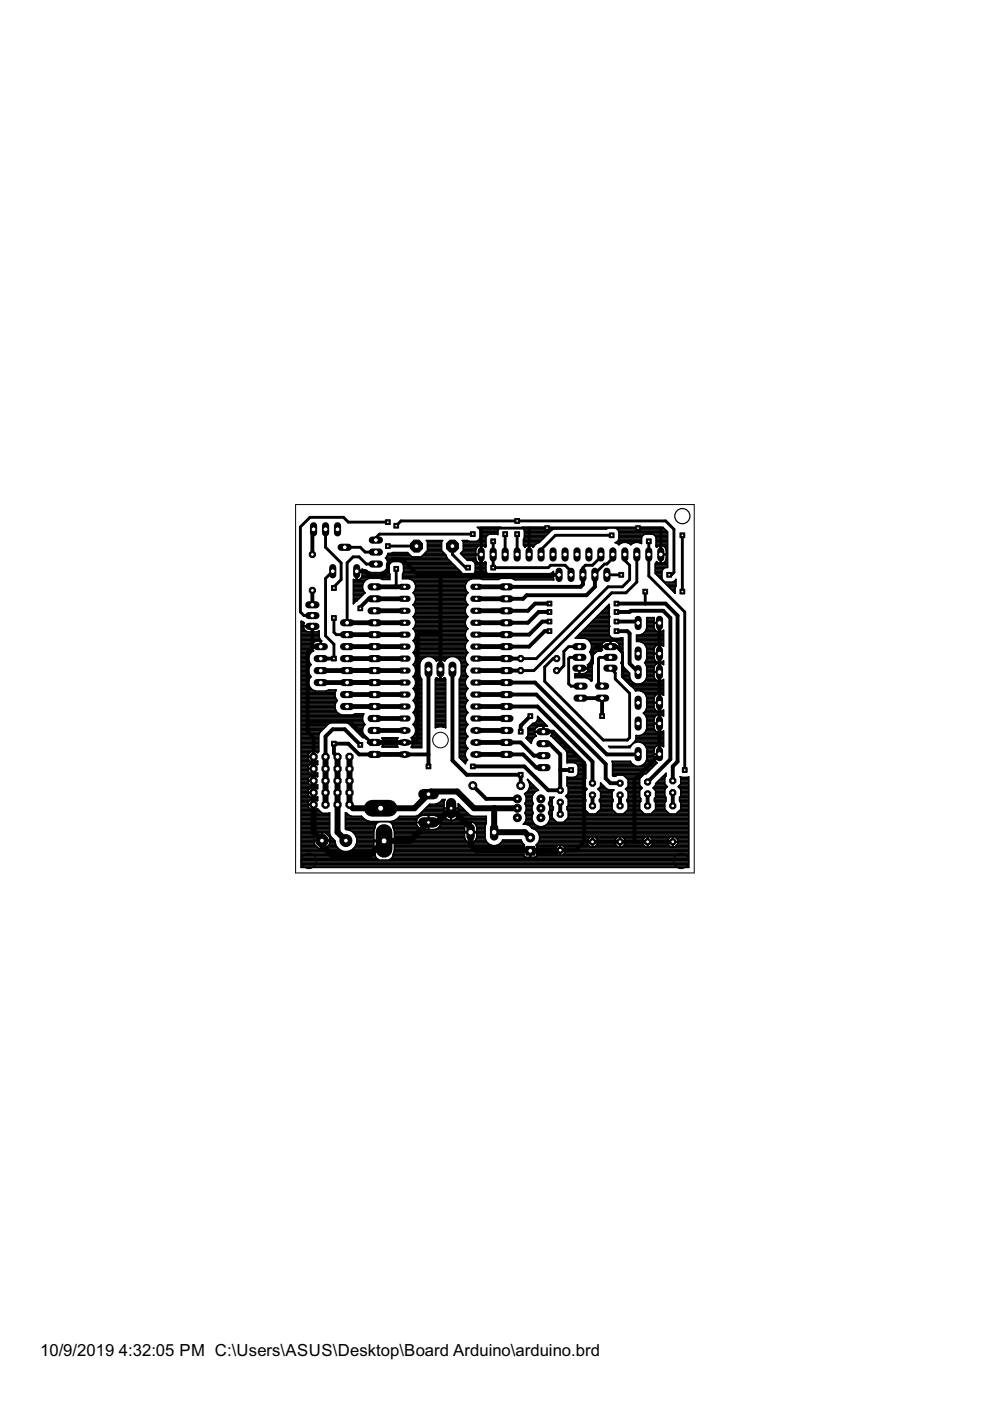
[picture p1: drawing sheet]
<svg xmlns="http://www.w3.org/2000/svg" width="210mm" height="297mm" viewBox="0 0 210 297" stroke-linecap="round" stroke-linejoin="round" font-family="sans-serif">
<defs><g id="words">
<g font-size="4">
<text x="8.5" y="287.5">10/9/2019</text>
<text x="25.2" y="287.5">4:32:05 PM C:\Users\ASUS\Desktop\Board Arduino\arduino.brd</text>
</g>
</g></defs>
<g fill="none" stroke="#000" stroke-width=".83">
<path d="M66.5 112.2l-.3 .3v5.1M102 117.6v4.3M66.2 125.2v3M66.2 132.8v4.6M68 139.6h2.8M68 137.1h-1.5l-1.3 1.3v16.7l1.3 1.3v4.1M75.6 121.1h1.8l1 1h2.8l1-1v-1.5l1-1h2.1l3.3 3.3h29.9M79.4 127h-1.2l-1.8 1.7v.3M93.4 134h-4.3l-.5 .6v22.1l-.8 .7h-2.5M93.4 121.9v20M107.4 139.6h3M116.5 133.8h-1l-3.3 3.3h-11.2"/>
<path d="M116.5 128h-3l-1.6 1.5h-4.5M116.5 129.8h-2.3l-2.3 2.2h-4.5M116.5 131.8h-1.5l-2.8 2.8h-4.8M123.6 121.9v2l-.5 .5h-15.7M126.1 121.9v2.5l-1.7 1.8h-12.7l-.8 .8h-3.5M130.7 128h10.4l2.6 2.5v31l-1.1 1v3M130.7 129.8h2.8l.3-.3h6.8l1.5 1.5v30l-4.8 4.8M130.7 131.8h4.3l.3 .3M130.7 133.8h2.3l.5 .5v6.4l1.8 1.8M139.8 132.1v27.9l-5.3 5.3v12.9l.3 .3M76.4 157.9l-3.3-3.3h-2.6l-1.5 1.5v4.4M79.4 160h-3.3l-2.2-2.3h-3.1v2l.8 .8v-.3"/>
<path d="M85.8 160h5M90.8 141.9v20.6M95.9 141.9v19.3l3.1 3.1h11.4v2.3M101 144.7h12.5l15.2 15.3 6.6-.1M106.8 142.2h3.6M107.4 160h3.5l2.8 2.8h1.5M107.4 157.4h3l2.8 2.8h2M107.4 147.3h6.3l14.7 14.7v3l1 1.1h2.1M107.4 149.8h6.6l11.6 11.7v4.6M112.4 151.8l-2 2.1v1.2M115.2 157.7h1.3l2.3 2.3v7.6h-2.6l-5-5.1h-11M115.2 155.1h2.1l6.5 6.6v16.8"/>
<path d="M123.1 148h4.6v3.8M100.2 166.6l2.9 2.8h6.6M118.8 170.1v2.5M118.8 163.3h2.3M123.8 178.5h18.8M123.8 178.5l-1.7 1.8h-3.3M125.6 168.6v2.3M131.5 168.6v2.3M137.3 168.3v2.6M142.6 168.1v2.8"/>
</g>
<g fill="none" stroke="#000" stroke-width="1">
<path d="M73.6 132h12.2M73.6 134.6h12.2M73.6 137.1h12.2M73.6 139.6h12.2M79.4 124.4h6.4M79.4 127h6.4M79.4 129.5h6.4M101 124.4h6.4M101 127h6.4M101 129.5h6.4M101 132h6.4M101 134.6h6.4"/>
<path d="M101 137.1h6.4M101 139.6h6.4M68 142.2h17.8M68 144.7h17.8M73.6 147.3h12.2M73.6 149.8h12.2M79.4 160h6.4M79.4 157.4h6.4M79.4 152.3h6.4M79.4 154.9h6.4M101 160h6.4M101 157.4h6.4"/>
<path d="M101 142.2h6.4M101 144.7h6.4M101 147.3h6.4M101 149.8h6.4M101 152.3h6.4M101 154.9h6.4"/>
</g>
<path d="M66.5 160.5v15.9l1.8 1.8v1l2 2.1h8.2l2.9-3h5.5l3.9-3.9h1.8l3.1-3 4.1 4.1v3.5l1.2 1.3h11.3l.1 .1h6.3l.1-.1M69 160.5v10.1M71.6 160.5v15.9l1.7 1.8M74.1 160.5v10.1l.8 .8h13l3.5-3.6h5.5l3.6 3.6h9.2M104.8 171.4v5h6.5l1.1 1.2" fill="none" stroke="#000" stroke-width="1.3"/>
<g fill="none" stroke="#000" stroke-width=".61">
<path d="M69 112.2v3.8l3.3 3.3v3.6l-1.5 1.5v.3M73.1 116h3.3l1 1.1h2.3M79.7 119.6h-2l-1.6-1.5h-1.2l-1.3 1.2v12.7M82.2 115.8h6.1M82.2 110.7h-8.3l-1.1-1h-7.1l-2 2v18.1l.8 .7h1.7M84 111.5l1-1.1h56.1l1.8 1.8v9.2l-.5 .5h-.5M95.9 115.8v1.8l2.8 2.8h.5M100.2 113.2h-19.7l-.8 .8v.5M104.6 114.8v5.6h11.6l.6-.6h3l1.3 1.3v.8M107.1 113.2v4.4M109.6 113.2v4.4M112.2 112v5.6"/>
<path d="M116 112h-14v5.6M127.4 117.6l-.3 .2v.5l-1.5 1.5h-1.5l-.5 .6v1.5M129.7 113.5h-11.9l-3.1 3v1.1M129.9 117.6v.7l-1.2 1.3h-.5l-2.1 2v.3M132.5 117.6v1.2l1 1v3.1l-1.5 1.5h-3.1l-15.2 15.2h-3.3M135 117.6v5.8l-2.3 2.3h-3l-16.5 16.5h-2.8M135.3 112h4.8v5.6M137.6 114.8v7.3l7.6 7.7v33.5M144.7 113.5v11.9M70.5 121.1l-1.5 1.5v12.2l1.8 1.8v3M70.8 131v3l.5 .6h2.3M84 120.6v3.6l-.2 .2"/>
<path d="M118 139.6h-.7l-1.8 1.8v3.1l12.4 12.4h5.1l.5-.5v-9.4l-3-3v-1.3l-1.1-1M122.9 137.1h-2.3l-1.1 1v3.1l-1 1h-.5M122.9 139.4h-2.1l-.2 .2v5.4l.5 .5h2M128.7 121.9h3M129.4 139.4h-2.3l-.2 .2v5.1l.8 .8M136.8 125.4v2.6M65.2 153.4l.3-.3h8.9l4.3 4.3h.7M122.9 141.7h1.7l1-1v-2.8l.8-.8h4.3l1.3 1.3v5l1.8 1.8h5.8l.2 .3"/>
</g>
<g fill="none" stroke="#000" stroke-width=".32">
<path d="M81.8 118.4h13M81.9 118.1h12.8M82 118.7h13.1M82.1 117.8h5M82.1 118.9h13.3M82.2 117.6h4.6M82.2 119.2h.8M82.3 119.7h.2M82.3 119.5h.4M83 117.3h3.6M85 119.2h10.7M85.3 119.5h10.6"/>
<path d="M85.5 119.7h10.7M87.4 118.1l-1-1h-3l-.5 .2h-.6l-.6 1a1.74 1.74 0 0 1 .3 2.3M89.5 117.8h5.1M89.8 117.6h4.6M90.1 117.3h4.1M90.3 117h3.6M90.6 116.8h3M90.6 114.8v1.9l-1.3 1.4M90.6 114.8l-.2-.2h3.5l-.3 .2M90.6 114.8h3M90.6 116.5h3M90.6 116.2h3"/>
<path d="M90.6 115.9h3M90.6 115.7h3M90.6 115.4h3M90.6 115.1h3M93.6 114.8v1.9l1 1.1M97.7 117.3h3.2M97.8 117.6h4.1M98 117h2.9M98.1 117.8h2.8M98.2 114.8v1.9l-.6 .6 1.5 1.5h.8l.7 .5 .2 .3v1.5l-.5 .6-.4 .2h-1.4l-.4-.2-3.3-3.4-.2-.5M98.2 114.8h4.8M98.2 116.8h2.7"/>
<path d="M98.2 116.5h2.7M98.2 116.2h2.8M98.2 115.9h3M98.2 115.7h3.6M98.2 115.4h4.8M98.2 115.1h4.8M98.4 118.1h2.5M98.7 118.4h2.2M98.9 118.7h2M99.5 114.8l-.4-.2h-1.1l.2 .2M100.2 118.9h.8M100.6 119.2h.7"/>
<path d="M100.7 119.5h1.2M100.8 119.7h2.2M101 118.9l-.1-1.2h1.2v1.8M101 118.9l.3 .3M101.3 115.9l-.3 .3M101.3 119.2l.6 .3M101.3 111.8h4.8M101.4 114.6h1.6M101.6 112.1h4.2M101.6 114.3h1.4M101.7 112.4h3.9M101.7 115.7l-.4 .2"/>
<path d="M101.8 114h1.2M101.8 113.2h3.8M101.8 113.7h1.3M101.8 113.5h1.6M101.8 112.9h3.8M101.8 112.6h3.8M101.9 117.3h.2M101.9 118.1h.2M101.9 115.6v3.9M101.9 115.6l-.2 .1M101.9 119.5h.2M101.9 119.2h.2"/>
<path d="M101.9 118.9h.2M101.9 118.7h.2M101.9 118.4h.2M101.9 117.8h.2M101.9 117h.2M101.9 116.8h.2M101.9 116.5h.2M101.9 116.2h.2M101.9 115.9h.2M101.9 115.7h.2M102.1 115.6l.2 .1M102.1 115.6v1.9h-1.2l.1-1.3"/>
<path d="M102.2 119.5h.9M102.3 115.7h.8M102.8 119.2l.1-.1 .2 .3-.1 1.7 .2 .4 .6 .4h1.5l.4-.2h10.8l.8-.5v.6h1.1v.2l-33.1-.1M102.8 119.2l-.7 .3M102.8 119.2h.2M102.8 115.9h.2M103.8 113.2l-.6 .5-.2 .4 .1 1.6-.2 .4-.6-.4M105.3 113.2l.3 .1v-.8l.6-.7h-5l.4 .4 .2 .3v1.5l-.2 .3-.6 .5M110.7 111.8h29.9l.9 1v7.5a1.02 1.02 0 0 0-1.2 .9v1.4l.5 .7 .4 .1h1.4l.7-.5M110.7 111.9l.5 .6-.2 3.1 .3 .5 .1-.2M111 114.8h3.5M111 115.4h2.6"/>
<path d="M111 115.1h3.1M111 114.6h3.8M111 112.1h17.6M111 115.7h.9M111 114.3h4.1M111.1 112.4h5.9M111.2 114h4.1M111.2 113.2h5M111.2 113.7h4.4M111.2 113.5h4.7M111.2 112.9h5.2M111.2 112.6h5.5"/>
<path d="M111.2 115.9h.2M112.1 115.6v1.9h.2v-1.9M112.1 117.3h.2M112.1 115.6l-.7 .3M112.1 117h.2M112.1 116.8h.2M112.1 116.5h.2M112.1 116.2h.2M112.1 115.9h.2M112.1 115.7h.2M112.3 115.6l.6 .3M112.4 115.7h.9"/>
<path d="M113 115.9h.1M114.4 115h.1M114.4 115l-.7 .3-.6 .8-.2-.2M117 112.4l-2.6 2.6M128.6 112.1l.4-.1h1.4l.4 .1M128.6 112.1l-11.1 .1-.5 .2M130.6 115.1h1.2M130.8 112.1h10.1M130.8 112.1l.4 .7v1.4l-.4 .7-.4 .1 .8 .5a1.7 1.7 0 0 1 2.6 0 1.75 1.75 0 0 1 2.2-.2v-1.2l.5-.7 .4-.2M130.8 114.8h5.2M131.1 112.4h10M131.1 115.4h.3"/>
<path d="M131.1 114.6h4.9M131.2 112.6h10.2M131.2 114.3h4.8M131.2 113.2h10.3M131.2 114h4.8M131.2 113.7h4.9M131.2 113.5h5.2M131.2 112.9h10.3M133.1 115.1h1.3M133.6 115.4h.3M135.7 115.1h.3M138.3 113.2l.7 .5 .1 .4-.1 1.6 .2 .4 .6-.4"/>
<path d="M138.7 113.5h2.8M138.9 119.7h2.6M139 119.5h.9M139 113.7h2.5M139 115.7h.8M139.1 114h2.4M139.1 114.8h2.4M139.1 115.4h2.4M139.1 115.1h2.4M139.1 114.6h2.4M139.1 114.3h2.4M139.1 119.2h.2"/>
<path d="M139.1 115.9h.2M139.3 119.2l-.1-.1-.3 .4v2.1l4.2 4.2 .2-3M139.3 119.2l.7 .3M140 117.3h.2M140 118.1h.2M140 115.6v1.9h1.3l-.2-1.3M140 115.6l-.2 .1M140 119.5h.2M140 119.2h.2M140 118.9h.2M140 118.7h.2M140 118.4h.2"/>
<path d="M140 117.8h.2M140 117h.2M140 116.8h.2M140 116.5h.2M140 116.2h.2M140 115.9h.2M140 115.7h.2M140.2 115.6v3.9M140.2 115.6l.2 .1M140.2 117.6h1.3M140.3 119.5h1.2M140.4 115.7h1.1"/>
<path d="M140.4 115.7l.5 .2M140.6 111.8l-29.9 .1M140.9 119.2l-.7 .3M140.9 115.9l.2 .3M140.9 119.2h.6M140.9 115.9h.6M141.1 118.9l.2-1.2h-1.3v1.8M141.1 118.9l-.2 .3M141.1 118.9h.4M141.1 116.2h.4M141.2 118.7h.3M141.2 116.5h.3"/>
<path d="M141.3 117.3h.2M141.3 118.1h.2M141.3 118.4h.2M141.3 117.8h.2M141.3 117h.2M141.3 116.8h.2M63.8 138h2.6M63.8 135.3h4M63.8 133.9h1.5M63.8 139.9h1.6M63.8 139.7h1.6M63.8 139.4h1.6"/>
<path d="M63.8 139.1h1.7M63.8 138.9h1.8M63.8 138.6h2M63.8 138.3h2.2M63.8 137.8h2.5M63.8 137.5h2.3M63.8 136.9h2.3M63.8 136.7h2.4M63.8 136.4h2.5M63.8 136.1h2.8M63.8 135.8h4.4M63.8 135.6h4.1"/>
<path d="M63.8 135h3.9M63.8 134.7h3.9M63.8 134.5h3.9M63.8 134.2h3.9M63.8 133.7h.9M63.8 133.4h.7M63.8 133.1h.5M63.8 132.8h2.3M63.8 132.6h.5M63.8 132.3h.6M63.8 132h.7M63.8 131.8h.1"/>
<path d="M64.5 132l-.7-.3v52.2h82.2v-19.2M64.5 132l.1 .1-.3 .6h1.8v1.3M64.5 133.4l-.2-.5h2v1.1M64.5 133.4l.4 .4 .5 .2h1.7l.6-.3v1.4l.2 .5M66.1 137.2l.4 .8a1.74 1.74 0 0 0-.5 2.9 1.7 1.7 0 0 0 0 2.5l-.6 1M66.1 133.7h.2M66.1 133.4h.2M66.1 133.1h.2M66.6 136.1l1.3-.2v1.3h-4.1M66.6 136.1l-.4 .6M67.2 133.9h.5M67.9 135.6l.3 .3h-.1v1.1h-2l.1-.3"/>
<path d="M67.9 136.9h.2M67.9 136.7h.2M67.9 136.4h.2M67.9 136.1h.2M74.9 125.8h2.5M74.9 127.9h.1M74.9 127.7h.3M74.9 127.4h.8M74.9 127.1h1M74.9 126.9h1.3M74.9 126.6h1.6M74.9 126.3h1.9"/>
<path d="M74.9 126h2.1M74.9 125.5h2.3M74.9 125.2h2.1M74.9 124.9h2M74.9 124.7h2M74.9 124.4h2M74.9 124.1h2M74.9 123.8h2.1M74.9 123.6h2.2M74.9 123.3h2.3M74.9 123h.5M75.5 123l-.6-.2v5.2l2.5-2.3a1.81 1.81 0 0 1 .9-3.1h2.3l.6 .3h1.5v-1.2l-.2-.4v-1.4l.1-.4 .7-.4h1.4l.4 .1 .5 .7-.3 2.8h1.5a1.71 1.71 0 0 1 1.3 1.3 1.71 1.71 0 0 1-.5 1.7 1.67 1.67 0 0 1 0 2.5"/>
<path d="M75.5 121.4h.2M75.5 121.9h.2M75.5 123h.2M75.5 122.7h.2M75.5 122.5h.2M75.5 122.2h.2M75.5 121.7h.2M75.7 121.1h2.2M75.8 123h1.7M76.4 122.7h1.6M76.6 122.5l-.4 .4-.5 .1M76.6 122.5h6.1"/>
<path d="M76.8 122.2h5.9M76.8 122.2l-.2 .3M76.8 121.4h5.7M76.8 121.9h5.9M76.8 122v-.8h-1.3v1.8M76.8 122v.2M76.8 121.7h5.8M76.8 120.8h.4M77.9 121.1l-1.1-.5v.4h-1.1v2M77.9 121.1l.7 .3M80.9 122.7h1.8M81.5 121.1l-.7 .3"/>
<path d="M81.5 121.1h1M81.7 120.8h.8M82 120.6l-.5 .5M82 120.6h.5M82.1 120.3h.4M82.2 120h.3M85.3 122.5h32M85.3 122.2h32M85.4 121.7h12.7M85.5 121.4h12.3M85.6 121.1h12M85.6 120.8h11.7"/>
<path d="M85.6 120.6h11.4M85.6 120.3h11.2M85.6 120h10.9M86.8 122.7h13.1M87.4 123h12M87.6 128.2l.5 1v.6M87.6 135.8h11.6M87.6 128.2h11.6M87.6 138.3h11.6M87.6 125.8h11.6M87.7 133.4h11.4M87.7 130.7h11.4"/>
<path d="M87.7 123.3h11.4M87.7 130.9h11.4M87.7 133.1h11.4M87.8 138.6h11.2M87.8 125.5h11.2M87.8 135.6h11.2M87.8 128.5h11.2M87.8 136.1h11.2M87.8 127.9h11.1M87.9 138h11M87.9 133.7h11M87.9 130.4h11"/>
<path d="M87.9 126h11M87.9 132.8h11M87.9 131.2h11M87.9 123.6h11M87.9 138.9h10.9M87.9 125.2h10.9M88 135.3h10.8M88 136.4h10.8M88 128.8h10.8M88 127.7h10.8M88 137.8h10.8M88 126.3h10.8"/>
<path d="M88 133.9h10.8M88 130.1h10.8M88 132.6h10.7M88 131.5h10.7M88 123.8h10.8M88.1 139.1h10.6M88.1 124.9h10.6M88.1 136.7h10.6M88.1 135h10.6M88.1 129h10.6M88.1 127.4h10.6M88.1 137.2h10.6"/>
<path d="M88.1 129.8l-.5 1a1.67 1.67 0 0 1 0 2.5 1.65 1.65 0 0 1 0 2.5 1.67 1.67 0 0 1 0 2.6 1.67 1.67 0 0 1 0 2.5l.5 .9M88.1 139.9h1.2M88.1 139.7h1.5M88.1 139.4h1.9M88.1 137.5h10.6M88.1 136.9h10.6M88.1 134.7h10.6M88.1 134.5h10.6M88.1 134.2h10.6M88.1 132.3h10.6M88.1 132h10.6M88.1 131.8h10.6"/>
<path d="M88.1 129.8h10.6M88.1 129.6h10.6M88.1 129.3h10.6M88.1 127.1h10.6M88.1 126.9h10.6M88.1 126.6h10.6M88.1 124.7h10.6M88.1 124.4h10.6M88.1 124.1h10.6M91.7 139.4h3.4M92.1 139.7h2.6M92.4 139.9h.5"/>
<path d="M92.9 139.9l.4-.1v2h.2v-2l.4 .1M92.9 139.9l-.4 .3a1.88 1.88 0 0 0-1.9-1 1.88 1.88 0 0 0-1.6 1.5v2.4l.4 .9v14.5l-2.2-.1 .3-.9M93.3 139.9h.2M93.9 139.9l.4 .3a1.88 1.88 0 0 1 1.9-1 1.88 1.88 0 0 1 1.6 1.5v2.4l-.4 .9v16.6l1.3 1.3v-.1M93.9 139.9h.5M96.8 139.4h1.9M97.2 139.7h1.5M97.4 139.9h1.3M99.2 128.2a1.63 1.63 0 0 0 0 2.6 1.63 1.63 0 0 0 0 2.5 1.61 1.61 0 0 0 0 2.5 1.63 1.63 0 0 0 0 2.6 1.63 1.63 0 0 0 0 2.5l-.5 .9M100.4 121.7h3M100.6 121.4h2.5M100.8 121.1h2.2"/>
<path d="M100.8 120.8h2.2M100.8 120.6h2.2M100.8 120.3h2.2M100.8 120h2.2M102.1 122.7h3.8M108.8 122.7h8.6M116.6 121.7h.7M117.1 121.4h.2M117.3 122l.1 1h-8.2l-.7-.4h-2.3l-.6 .3-5.6-.2a1.7 1.7 0 0 0-1.3 1.3 1.7 1.7 0 0 0 .5 1.7 1.63 1.63 0 0 0 0 2.5M122.3 135h7.2M122.5 134.7h6.8M122.8 134.5h6.4"/>
<path d="M123.1 134.2h6.1M123.3 133.9h5.9M123.6 133.7h5.6M123.9 133.4h5.3M124 135.3l.6 .3M124.2 133.1h5M124.4 132.8h4.9M124.6 135.6h7.5M124.6 135.6a1.79 1.79 0 0 1 .4 2.6 1.76 1.76 0 0 1-.5 2.7l.3 .7M124.7 132.6h4.5M124.9 135.8h7.2M125 132.3h4.2"/>
<path d="M125.1 138.3h1.2M125.1 136.1h3M125.2 138.6h.9M125.2 132h4M125.3 136.4h2.5M125.3 137.8h2.4M125.3 139.9h.3M125.3 138.9h.5M125.4 136.7h2.2M125.4 137.5h2.2M125.4 139.7h.2M125.4 139.4h.2"/>
<path d="M125.4 139.1h.3M125.4 136.9h2.1M125.5 131.8h3.7M125.6 139.4v4.9l-.2 .2-.5-.5-.7-.3h-2.3v-.9h.8v-1h2.1l-.1 .3M125.8 138.9l-.2 .5M125.8 131.5h3.4M126.1 131.2h3.1M126.3 130.9h2.9M126.6 130.7h2.6M126.9 138l-.5 .2-.6 .7M126.9 130.4h2.3M127.2 130.1h2"/>
<path d="M127.4 129.8h1.8M127.5 137.2l.3 .6-.3 .2h-2.3M127.6 136.7l-.1 .3h3.9l-.1-.3M127.7 129.6h1.5M128 129.3h1.2M128.1 136.1l1.2-.2v1.3h-3.9M128.1 136.1l-.5 .6M128.2 129h1M128.5 128.8h.7M128.8 128.5h.4M129.1 128.2h.1M129.2 133.1v1.4l.4 .7 .4 .1h2.1v5.7l.2 .5 1.2 1.2a1.86 1.86 0 0 0 1.3 2.3 1.86 1.86 0 0 0 2.3-1.4v-2.2l-.4-.9 .4-.8v-2.2a1.84 1.84 0 0 0-2.1-1.5v-1.4a1.84 1.84 0 0 0 2.1-1.4v-2.3h1.6v1.1h1v2l-.3-.1"/>
<path d="M129.2 129v-.9l-7.2 7.2h7.9M129.2 129l.1 1.8-.1 .3 .1 1.7-.1 .3M129.3 136.9h.2M129.3 136.7h.2M129.3 136.4h.2M129.3 136.1h.2M130.8 136.1l-1.3-.2v1.3h2.6M130.8 136.1l.5 .6M130.8 136.1h1.3M131.1 136.4h1M131.2 137.8h.9M131.3 137.5h.8"/>
<path d="M131.3 136.7h.8M131.4 137.2l-.3 .6a1.8 1.8 0 0 1 .5 2.7l.4 .8M131.4 136.9h.7M131.4 138h.7M131.5 135.3h.6M131.7 138.3h.4M131.8 138.6h.3M131.9 139.9h.2M131.9 138.9h.2M132 139.7h.1M132 139.4h.1M132 139.1h.1"/>
<path d="M135 135.3h5.7M135 135.8h5.7M135 135.6h5.7M135 135h5.7M135 134.7h5.7M135.9 136.1h4.8M136.1 134.5h4.6M136.4 136.4h4.3M136.5 134.2h4.2M136.7 136.7h2.9M136.8 133.9h2.6M136.9 136.9h2.1"/>
<path d="M136.9 133.7h2.1M137 137.2h1.8M137 139.9h1.8M137 133.4h1.8M137.1 138h1.6M137.1 139.7h1.6M137.1 139.4h1.6M137.1 139.1h1.6M137.1 138.9h1.6M137.1 138.6h2.6M137.1 138.3h1.6M137.1 137.8h1.6"/>
<path d="M137.1 137.5h1.6M137.1 133.1h1.6M137.1 132.8h1.6M137.1 132.6h1.6M137.1 132.3h1.6M137.1 132h2.6M137.1 131.8h1.6M137.1 131.5h1.6M137.1 131.2h1.6M138.7 139.4v-.7h1.2v1.8l.8-.4v.8l-.8-.3v1.8h-2.8M138.7 139.4l.1 .6M138.7 133.1v-.9h1.2v1.8l.4-.1"/>
<path d="M138.7 133.1l.2 .5 .5 .3M138.9 121.4h1.4M138.9 121.1h1.5M138.9 120.8h1.6M138.9 120.6h1.8M138.9 120.3h2.6M138.9 120h2.6M139 121.7h1.3M139.3 121.9h1M139.6 122.2h.7M139.7 137.2h.2M139.7 136.7v3.8l-.5-.2-.4-.3"/>
<path d="M139.7 138h.2M139.7 136.7l-.5 .1-.4 .4M139.7 133.9h.2M139.7 139.9h.2M139.7 139.7h.2M139.7 139.4h.2M139.7 139.1h.2M139.7 138.9h.2M139.7 138.3h.2M139.7 137.8h.2M139.7 137.5h.2M139.7 136.9h.2"/>
<path d="M139.7 136.7h.2M139.7 133.7h.2M139.7 133.4h.2M139.7 133.1h.2M139.7 132.8h.2M139.7 132.6h.2M139.7 132.3h.2M139.8 122.5h.5M139.9 136.7v1.8h-1.2l.1-1.3M140 136.7h.7M140.1 122.7h.3M140.2 133.9h.5"/>
<path d="M140.3 133.9l.4-.3v3.4l-.8-.3M140.4 123h.1M140.6 136.9h.1M140.6 123.3h.3M140.7 133.7h.1M140.9 123.6h2.4M141.2 123.8h2.1M141.5 124.1h1.8M141.7 124.4h1.6M142 124.7h1.2M142.3 124.9h.8M142.5 125.2h.6"/>
<path d="M142.8 125.5h.3M142.9 123.3h.4M143.1 125.8h.1M143.2 123h.1M63.8 141.6h1.8M63.8 142.4h1.6M63.8 153.3h6.1M63.8 146.5h3M63.8 146.2h2.4M63.8 158.5h3.8M63.8 158.2h3.8M63.8 157.4h3.8"/>
<path d="M63.8 159.9h1.6M63.8 159.6h1.9M63.8 159.3h2.2M63.8 159h3.8M63.8 158.8h3.8M63.8 157.9h3.8M63.8 157.7h3.8M63.8 157.1h3.8M63.8 156.9h3.8M63.8 156.6h3.8M63.8 156.3h3.8M63.8 156h3.8"/>
<path d="M63.8 155.8h3.8M63.8 155.5h3.9M63.8 155.2h4.1M63.8 154.9h4.4M63.8 154.7h4.7M63.8 154.4h4.9M63.8 154.1h5.2M63.8 153.9h5.5M63.8 153.6h5.7M63.8 153h13.2M63.8 152.8h13.1M63.8 152.5h13.1"/>
<path d="M63.8 152.2h13.1M63.8 152h13.1M63.8 151.7h13.2M63.8 151.4h8.2M63.8 151.1h7.8M63.8 150.9h7.5M63.8 150.6h7.4M63.8 150.3h7.3M63.8 150h7.2M63.8 149.8h7.2M63.8 149.5h7.2M63.8 149.2h7.3"/>
<path d="M63.8 148.9h7.4M63.8 148.7h7.6M63.8 148.4h7.6M63.8 148.1h7.4M63.8 147.8h7.3M63.8 147.6h7.2M63.8 147.3h7.2M63.8 147h7.2M63.8 146.8h7.3M63.8 145.9h2.1M63.8 145.7h1.9M63.8 145.4h1.8"/>
<path d="M63.8 145.1h1.7M63.8 144.8h1.6M63.8 144.6h1.6M63.8 144.3h1.7M63.8 144h1.8M63.8 143.8h1.9M63.8 143.5h2.1M63.8 143.2h1.9M63.8 142.9h1.8M63.8 142.7h1.7M63.8 142.1h1.6M63.8 141.9h1.6"/>
<path d="M63.8 141.3h1.9M63.8 141h2M63.8 140.8h2M63.8 140.5h1.8M63.8 140.2h1.7M65.4 144.4v.7l.3 .6 .5 .5M66.2 146.2l.7 .3h2.2l.6-.2h1.6a1.78 1.78 0 0 0 .2 2.2 1.81 1.81 0 0 0 1 3.1h2.2l.6-.3h1.8l-.2 .7M66.4 159.9h.2M66.4 159.6h.2M66.4 159.3h.2M67 159.3h.6M67.3 159.6h.1"/>
<path d="M69.2 146.5h2M73.7 153.3h3.4M74.1 153.6h3.3M74.4 153.9h2.8M74.6 154.1h2.4M74.9 154.4h2M75.2 154.7h1.7M75.2 151.4h1.9M75.5 154.9h1.4M75.7 155.2h1.2M76 155.5h1M76.3 155.8h.8"/>
<path d="M76.6 156h.7M76.8 156.3h.8M76.9 152v.7l.5 .9M77.2 153.9a1.78 1.78 0 0 0 .7 2.6M77.4 153.6l-.2 .3M77.5 156.6h.4M77.9 156.5l-.2 .3-.2-.3-.6-.1-3-3-.5-.2h-3.1l-.6 .2-1.9 1.9-.2 .6v3.5l-.3 .2-.3-.3h-.4v1.1h-1.3v-.4l.7-.7h.4v2.3h-.4l-.7-.6M77.9 156.5h.1M77.9 157.3h1.4v.2h-1.4zM77.9 157.4h1.4M79.5 157.4l4.6 .1M80.9 158.3h.1"/>
<path d="M81 156.6h3.3M81 158.2h3.3M81.2 156.9h3M81.2 157.9h3M81.3 157.1h2.8M81.3 157.7l-.3 .6M81.3 157.7h2.8M84.1 157.4l.3-1h-3.2l-.3 .1 .5 .8h-1.9v.2h1.9l-.1 .2M84.1 157.5l.3 .9-3.5-.1M84.1 157.5h.1M87.3 158.2h2.1M87.3 156.6h2.1"/>
<path d="M87.4 156.9h2M87.4 156.3l-.2 .1 .3 1M87.4 157.9h2M87.4 156.3h2M87.5 157.7h1.9M87.5 157.1h1.9M87.5 157.5h.1M87.6 153.6l.5 .9v.7M87.6 153.6h1.8M87.6 143.5h1.5M87.6 145.9h1.8M87.6 151.1h1.8"/>
<path d="M87.7 156h1.7M87.7 141h1.3M87.7 148.7h1.7M87.7 148.4h1.7M87.7 140.8h1.3M87.8 146.2h1.6M87.8 150.9h1.6M87.8 143.2h1.2M87.8 153.9h1.6M87.9 153.3h1.5M87.9 143.8a1.68 1.68 0 0 1-.3 2.2 1.67 1.67 0 0 1 0 2.5l.5 1M87.9 151.4l.2 .6v.7l-.2 .6"/>
<path d="M87.9 153.3l-.3 .3M87.9 143.8h1.3M87.9 151.4h1.5M87.9 145.7h1.5M87.9 155.8h1.5M87.9 148.9h1.5M87.9 148.1h1.5M87.9 141.3h1.1M87.9 140.5h1.2M87.9 146.5h1.5M87.9 150.6h1.5M87.9 142.9h1.1"/>
<path d="M88 154.1h1.4M88 153h1.4M88 151.7h1.4M88 145.4h1.4M88 144h1.4M88 141.6h1M88 155.5h1.4M88 147.8h1.4M88 149.2h1.4M88 140.2h1.2M88.1 150.3h1.3M88.1 146.8h1.3"/>
<path d="M88.1 154.4h1.3M88.1 142.7h.9M88.1 152.8h1.3M88.1 152h1.3M88.1 145.1h1.3M88.1 144.3h1.3M88.1 142.4h.9M88.1 155.2l-.2 .6-.5 .5M88.1 141.8v.7l-.5 .9 .3 .4M88.1 149.5v.6l-.5 1 .3 .3M88.1 155.2h1.3M88.1 154.9h1.3"/>
<path d="M88.1 154.7h1.3M88.1 152.5h1.3M88.1 152.2h1.3M88.1 150h1.3M88.1 149.8h1.3M88.1 149.5h1.3M88.1 147.6h1.3M88.1 147.3h1.3M88.1 147h1.3M88.1 144.8h1.3M88.1 144.6h1.3M88.1 142.1h.9"/>
<path d="M88.1 141.9h.9M89.4 157.4l-1.9 .1M92.3 153.3h2.2M92.3 146.5h2.2M92.3 146.2h2.2M92.3 154.3v-10.3l.2-.3 .8 .3v-2h.2v2l.8-.3 .2 .3v10.3M92.3 154.3l.7-.2 1.5 .2M92.3 154.3h.1M92.3 154.1h.6M92.3 153.9h2.2M92.3 153.6h2.2M92.3 153h2.2"/>
<path d="M92.3 152.8h2.2M92.3 152.5h2.2M92.3 152.2h2.2M92.3 152h2.2M92.3 151.7h2.2M92.3 151.4h2.2M92.3 151.1h2.2M92.3 150.9h2.2M92.3 150.6h2.2M92.3 150.3h2.2M92.3 150h2.2M92.3 149.8h2.2"/>
<path d="M92.3 149.5h2.2M92.3 149.2h2.2M92.3 148.9h2.2M92.3 148.7h2.2M92.3 148.4h2.2M92.3 148.1h2.2M92.3 147.8h2.2M92.3 147.6h2.2M92.3 147.3h2.2M92.3 147h2.2M92.3 146.8h2.2M92.3 145.9h2.2"/>
<path d="M92.3 145.7h2.2M92.3 145.4h2.2M92.3 145.1h2.2M92.3 144.8h2.2M92.3 144.6h2.2M92.3 144.3h2.2M92.3 144h2.2M92.5 143.8h.1M93.3 141.6h.2M93.3 142.4h.2M93.3 143.8h.2M93.3 143.5h.2"/>
<path d="M93.3 143.2h.2M93.3 142.9h.2M93.3 142.7h.2M93.3 142.1h.2M93.3 141.3h.2M93.3 141h.2M93.3 140.8h.2M93.3 140.5h.2M93.3 140.2h.2M93.9 154.1h.6M94.1 143.8h.2M94.5 154.3h.1"/>
<path d="M97.4 153.3h1.5M97.4 146.5h1.4M97.4 146.2h1.6M97.4 158.5h1.6M97.4 158.2h1.4M97.4 157.4h1.3M97.4 159.9h1.3M97.4 159.6h1.3M97.4 159.3h1.4M97.4 159h1.5M97.4 158.8h1.7M97.4 157.9h1.3"/>
<path d="M97.4 157.7h1.3M97.4 157.1h1.3M97.4 156.9h1.3M97.4 156.6h1.5M97.4 156.3h1.7M97.4 156h1.7M97.4 155.8h1.5M97.4 155.5h1.4M97.4 155.2h1.3M97.4 154.9h1.3M97.4 154.7h1.3M97.4 154.4h1.3"/>
<path d="M97.4 154.1h1.4M97.4 153.9h1.6M97.4 153.6h1.8M97.4 153h1.4M97.4 152.8h1.3M97.4 152.5h1.3M97.4 152.2h1.3M97.4 152h1.3M97.4 151.7h1.4M97.4 151.4h1.5M97.4 151.1h1.8M97.4 150.9h1.6"/>
<path d="M97.4 150.6h1.4M97.4 150.3h1.3M97.4 150h1.3M97.4 149.8h1.3M97.4 149.5h1.3M97.4 149.2h1.4M97.4 148.9h1.5M97.4 148.7h1.7M97.4 148.4h1.7M97.4 148.1h1.5M97.4 147.8h1.4M97.4 147.6h1.3"/>
<path d="M97.4 147.3h1.3M97.4 147h1.3M97.4 146.8h1.3M97.4 145.9h1.8M97.4 145.7h1.5M97.4 145.4h1.4M97.4 145.1h1.3M97.4 144.8h1.3M97.4 144.6h1.3M97.4 144.3h1.3M97.4 144h1.4M97.6 143.8h1.3"/>
<path d="M97.6 140.2h1.2M97.7 143.5h1.5M97.7 140.5h1.2M97.8 143.2h1.2M97.8 141.6h1M97.8 142.4h.9M97.8 142.9h1M97.8 142.7h.9M97.8 142.1h.9M97.8 141.9h.9M97.8 141.3h1.1M97.8 141h1.3"/>
<path d="M97.8 140.8h1.3M98.7 141.8v.7l.2 .7 .3 .2-.3 .4M98.7 149.5v.6l.5 1-.3 .3M98.7 155.2l.5 .9a1.63 1.63 0 0 0 0 2.6 1.6 1.6 0 0 0-.1 2.4l-.4 .7M98.9 143.8a1.66 1.66 0 0 0 .3 2.2 1.63 1.63 0 0 0 0 2.5l-.5 1M98.9 151.4l-.2 .6v.7l.2 .6M98.9 153.3l.3 .3M99.2 153.6l-.5 .9v.7M111.6 156.6h1.4M111.7 156.3h1.6M111.9 156h1.8M111.9 156.9h.9"/>
<path d="M111.9 154.4h1.6M112 154.4v1.4l-.5 .7 1.2 1.1a1.69 1.69 0 0 1 1-1.6M112 154.4l.9-1a1.13 1.13 0 0 0 1.1-1.5l2.1 2.1h-.8v1.2h1.9l-.5 .8 3.3 3.1 .2 .6v2.1l1.6-.1 .6 .5 .2 .3v1.5M112 155.8h1.5M112 155.5h1.3M112 155.2h3.1M112 154.9h1.3M112 154.7h1.4M112.2 157.1h.5M112.2 154.1h1.7M112.4 157.4h.3M112.5 153.9h3.5"/>
<path d="M112.7 153.6h3M113.3 153.3h2.1M113.4 154.7l-.1 .3h3.8l7.1 7.1v3M113.7 153h1.4M113.9 154.1l1.2-.1v1.2h-1.8l.4 .8M113.9 154.1l-.5 .6M113.9 152.8h1M114 152.5h.6M114 152.2h.3M114 152h.1M115.1 154.9h.2M115.1 154.7h.2"/>
<path d="M115.1 154.4h.2M115.1 154.1h.2M115.3 155.2h2M116.8 156h1.4M117 155.8h.9M117.1 155.5h.5M117.2 156.3h1.2M117.5 156.6h1.2M117.7 156.9h1.3M118 157.1h1.3M118.3 157.4h1.2M118.6 157.7h1.2"/>
<path d="M118.8 157.9h1.3M119.1 158.2h1.2M119.4 158.5h1.2M119.6 158.8h1.3M119.9 159h1.3M120.1 159.3h1.3M120.2 159.6h1.5M120.2 159.9h1.8M121.9 143.5h3.7M121.9 143.2h3.7M121.9 142.9h3.7M122.7 142.4h.2"/>
<path d="M122.7 142.7h.2M122.7 142.1h.2M122.7 141.9h.2M124.2 142.7h1.4M124.4 143.8h1.2M124.5 142.4h1.1M124.6 141h1M124.7 142.1h.9M124.7 141.3h.9M124.8 141.9h.8M124.8 140.8h.8M124.9 144h.7"/>
<path d="M125.1 140.5h.5M125.2 144.3h.3M125.2 140.2h.4M125.6 141.6h-2.7v1.2l1.2-.1 .6-.6M131.7 140.5h.4M131.8 140.8h.3M131.8 143.2h1.7M131.8 142.9h1.7M131.8 142.7h1.6M131.8 140.2h.3M131.8 142.4h1.4M131.9 143.5h1.6"/>
<path d="M131.9 141h.2M132 142.1h.9M132 141.3l-.2 2.1 2.8 2.8M132 141.6h.4M132 141.9h.6M132 141.3h.2M132.2 143.8h1.4M132.4 144h1.3M132.7 144.3h1.1M133 144.6h1.1M133.2 144.8h1.3M133.3 158.2h.4"/>
<path d="M133.5 145.1h7.2M133.8 145.4h6.9M133.9 157.9h.1M134.1 145.7h6.6M134.1 157.7h.1M134.3 145.9h6.4M134.4 157.4h.4M134.6 146.2h6.1M134.6 146.2l.1 .3M134.7 157.1h6M134.7 146.5a1.83 1.83 0 0 1 2.4 1.4v2.2l-.3 .7-.4 .4 .4 .4 .3 .7v2.2a1.85 1.85 0 0 1-2.2 1.4v.8l-.3 .5-.8 .9-.5 .1h-4.3l.3 .3h4.3a1.81 1.81 0 0 1 1.9-1.2 1.81 1.81 0 0 1 1.6 1.5v2.2a1.82 1.82 0 0 1-1.6 1.5 1.82 1.82 0 0 1-1.8-1.1h-3.9l.1 .3v2.7l.1 .2h.5l.3-.3h1.4l1 1v1.5l-.6 .5 .6 .6v1.4l-.3 .2v.4l.3 .3v1.4l-1 1h-1.4l-1-1v-1.4l.2-.3v-.4l-.2-.2v-1.4l.4-.4h-3.2M134.7 146.5h.1"/>
<path d="M134.8 156.9h5.9M134.9 156.6h5.8M134.9 156.3h5.8M134.9 156h5.8M135.8 146.5h4.9M135.8 157.4h4.9M136.1 155.8h4.6M136.1 144.8h4.6M136.4 157.7h4.3M136.4 146.8h4.3M136.5 151.1h4.2M136.5 155.5h4.2"/>
<path d="M136.5 144.6h4.2M136.6 151.4h4.1M136.7 157.9h4M136.7 147h4M136.7 140.5h2.9M136.7 150.9h2.7M136.8 155.2h2.5M136.8 144.3h2.5M136.9 151.7h2.3M136.9 140.8h2.3M136.9 158.2h2.2M136.9 147.3h2.2"/>
<path d="M136.9 140.2h2.1M136.9 150.6h2.1M136.9 154.9h2.1M136.9 144h2.1M137 152h1.9M137 141h1.9M137 158.5h1.9M137 147.6h1.9M137 150.3h1.8M137.1 154.7h1.7M137.1 143.8h1.7M137.1 152.2h1.6"/>
<path d="M137.1 141.3h1.6M137.1 158.8h1.6M137.1 147.8h1.6M137.1 141.6h1.6M137.1 159.9h2.6M137.1 159.6h1.6M137.1 159.3h1.6M137.1 159h1.6M137.1 154.4h1.6M137.1 154.1h1.6M137.1 153.9h1.6M137.1 153.6h1.6"/>
<path d="M137.1 153h1.6M137.1 152.8h1.6M137.1 152.5h1.6M137.1 150h1.6M137.1 149.8h1.6M137.1 149.5h1.6M137.1 149.2h1.6M137.1 148.9h2.6M137.1 148.7h1.6M137.1 148.4h1.6M137.1 148.1h1.6M137.1 143.5h1.6"/>
<path d="M137.1 143.2h1.6M137.1 142.9h1.6M137.1 142.7h1.6M137.1 142.1h1.6M137.1 141.9h1.6M138.7 148.1a1.16 1.16 0 0 1 1-1v3.8l-.6-.3-.4-.6M138.7 142.4v-.8a1.16 1.16 0 0 1 1-1v3.8a1.16 1.16 0 0 1-1-1.1v-.7h1.2v1.8l.8-.4v3.4l-.8-.3v1.8h-1.2v-.8M138.7 153.3v-.8a1.16 1.16 0 0 1 1-1v3.8a1.18 1.18 0 0 1-1-.9M138.7 150v-.9h1.2v1.8l.8-.4v1.3l-.8-.3v1.8h-2.8M138.7 154.4v-.9h1.2v1.8l.8-.3v3.3l-.1-.1M139.1 158.2l.6-.2v2h-1v.9M139.1 158.2l-.4 .8"/>
<path d="M139.7 141.6h.2M139.7 158.5h.2M139.7 158.2h.2M139.7 159.6h.2M139.7 159.3h.2M139.7 159h.2M139.7 158.8h.2M139.7 155.2h.2M139.7 154.9h.2M139.7 154.7h.2M139.7 154.4h.2M139.7 154.1h.2"/>
<path d="M139.7 153.9h.2M139.7 153.6h.2M139.7 153h.2M139.7 152.8h.2M139.7 152.5h.2M139.7 152.2h.2M139.7 152h.2M139.7 151.7h.2M139.7 150.9h.2M139.7 150.6h.2M139.7 150.3h.2M139.7 150h.2"/>
<path d="M139.7 149.8h.2M139.7 149.5h.2M139.7 149.2h.2M139.7 148.7h.2M139.7 148.4h.2M139.7 148.1h.2M139.7 147.8h.2M139.7 147.6h.2M139.7 147.3h.2M139.7 144.3h.2M139.7 144h.2M139.7 143.8h.2"/>
<path d="M139.7 143.5h.2M139.7 143.2h.2M139.7 142.9h.2M139.7 142.7h.2M139.7 142.1h.2M139.7 141.9h.2M139.7 141.3h.2M139.7 141h.2M139.7 140.8h.2M139.7 140.5h.2M139.7 140.2h.2M140 140.5h.7"/>
<path d="M140.2 150.9h.5M140.3 155.2h.4M140.3 144.3h.4M140.5 151.7h.2M140.5 140.8h.2M140.5 158.2h.2M140.5 147.3h.2M140.6 158.2l-.7-.2v1.8h-1.2v-.8M140.6 140.2h.1M140.6 150.6h.1M63.8 166.7h3.6M63.8 172.4h6.1"/>
<path d="M63.8 171.3h1.7M63.8 179.2h3.1M63.8 174.3h6.1M63.8 167.5h1.6M63.8 178.1h4.4M63.8 178.4h2.8M63.8 179.5h3.4M63.8 179.8h3.6M63.8 179h2.8M63.8 178.7h2.8M63.8 177.9h2.8M63.8 177.6h2.8"/>
<path d="M63.8 177.3h3M63.8 177h3.3M63.8 176.8h3.6M63.8 176.5h6.1M63.8 176.2h6.1M63.8 176h6.1M63.8 175.7h6.1M63.8 175.4h6.1M63.8 175.1h6.1M63.8 174.9h6.1M63.8 174.6h6.1M63.8 174.1h6.1"/>
<path d="M63.8 173.8h6.1M63.8 173.5h6.1M63.8 173.2h6.1M63.8 173h6.1M63.8 172.7h6.1M63.8 172.1h4.2M63.8 171.9h3.9M63.8 171.6h2M63.8 171h1.5M63.8 170.8h1.5M63.8 170.2h1.5M63.8 169.9h1.7"/>
<path d="M63.8 169.7h2M63.8 169.4h3.6M63.8 169.1h2.1M63.8 168.9h1.8M63.8 168.6h1.6M63.8 168.3h1.5M63.8 168h2.6M63.8 167.8h1.5M63.8 167.2h1.9M63.8 167h2.2M63.8 166.4h1.9M63.8 166.1h1.6"/>
<path d="M63.8 165.9h1.5M63.8 165.6h2.6M63.8 165.3h1.5M63.8 165h1.5M63.8 164.8h1.8M63.8 164.5h2.1M63.8 164.2h3.6M63.8 164h2M63.8 163.7h1.7M63.8 163.4h1.5M63.8 163.1h1.5M63.8 162.9h1.5"/>
<path d="M63.8 162.6h1.5M63.8 162.3h1.7M63.8 162h2M63.8 161.8h3.6M63.8 161.5h2.1M63.8 161.2h1.8M63.8 161h1.5M63.8 160.7h1.5M63.8 160.4h2.6M63.8 160.1h1.5M65.3 161v-.5h1.3v1.1h.4l.4-.3-.1 .9-.3-.4h-.4v1.1h-1.3v-.4l.7-.7h.4v2.4h-.4l-.7-.7v-.4h1.3v1.1h.4l.3-.4 .1 .9-.4-.3h-.4v1h-1.3v-.3M65.3 170.5v-.4l.7-.7h.4v2.4h-.4l-.7-.7v-.4h1.3v1.1h.4l.3-.4 1 1"/>
<path d="M65.3 165.1l.7-.7h.4v2.3M66 166.7l-.7-.7v-.4h1.3v1.1M66.4 171.3h.2M66.4 167.5h.2M66.4 171.6h.2M66.4 171h.2M66.4 170.8h.2M66.4 170.2h.2M66.4 169.9h.2M66.4 169.7h.2M66.4 169.1h.2M66.4 168.9h.2"/>
<path d="M66.4 168.6h.2M66.4 168.3h.2M66.4 167.8h.2M66.4 167.2h.2M66.4 167h.2M66.4 166.4h.2M66.4 166.1h.2M66.4 165.9h.2M66.4 165.3h.2M66.4 165h.2M66.4 164.8h.2M66.4 164.5h.2"/>
<path d="M66.4 164h.2M66.4 163.7h.2M66.4 163.4h.2M66.4 163.1h.2M66.4 162.9h.2M66.4 162.6h.2M66.4 162.3h.2M66.4 162h.2M66.4 161.5h.2M66.4 161.2h.2M66.4 161h.2M66.4 160.7h.2"/>
<path d="M66.4 160.1h.2M66.6 177.5l1-.9h.6v3.3h-.6l-1-1v-.6h3.3v.6l-.9 1h-.6v-3.3h.6l.9 .9v.6h-3.3zM67 167h.4M67.1 169.1h.3M67.1 164.5h.3M67.1 161.5h.3M67.2 171.6h.3M67.2 164h.2M67.2 162h.2M67.2 169.7h.2M67.3 166.4h.1M67.3 167.2h.1"/>
<path d="M67.3 167.2l-.3-.3h-.4v1.1h-1.3v-.4l.7-.7h.4v2.3h-.4l-.7-.6v-.4h1.3v1h.4l.4-.2-.1 .8-.3-.4h-.4v1.1h-2.8M67.4 166.4l-.1 .8M67.4 166.4l-.4 .3M68.2 179.2h.2M68.2 178.4h.2M68.2 179.5h.2M68.2 179.8h.2M68.2 179h.2M68.2 178.7h.2M68.2 177.9h.2M68.2 177.6h.2M68.2 177.3h.2"/>
<path d="M68.2 177h.2M68.2 176.8h.2M68.4 178.1h2.5M69.1 179.8h2.5M69.2 176.8h.7M69.4 179.5h2M69.4 177h.6M69.6 179.2h1.6M69.7 177.3h.4M69.8 172.4l.1-.1v4.5M69.9 176.8l.2 .6 .9 .9v.4M69.9 179h1.2"/>
<path d="M69.9 178.4h1.1M69.9 178.7h1.1M69.9 177.9h.7M69.9 177.6h.4M71 178.7l.4 .8M73.2 174.3h7M73.2 175.7h6.2M73.2 175.4h6.3M73.2 175.1h6.3M73.2 174.9h6.5M73.2 174.6h6.7M73.2 174.1h4.8"/>
<path d="M73.2 173.8h4.2M73.2 173.5h3.9M73.2 173.2h3.6M73.2 173h1.1M73.2 172.7h.6M73.4 172.4l-.2-.1v3.4l.2 .2a2.28 2.28 0 0 1 2.2 2.8M73.9 176h5.4M74.5 176.2h4.8M74.9 176.5h4.3M75.1 179.8h4.1M75.2 176.8h4M75.3 179.5h3.9"/>
<path d="M75.4 177h3.8M75.4 179.2h3.8M75.5 177.3h3.7M75.5 179h3.7M75.6 177.6h3.6M75.6 178.7a2.36 2.36 0 0 1-1.8 1.8 2.36 2.36 0 0 1-2.4-1M75.6 178.1h3.9v.3h-3.9M75.6 178.7h3.6M75.6 177.9h3.6M79.2 178.4v1.8l.3 .9M80.5 174.2a1.89 1.89 0 0 0-1.1 1.6l-.2 2.3M82.4 174.2a1.89 1.89 0 0 1 1.1 1.6l.1 2.3"/>
<path d="M82.7 174.3h16.7M83 174.6h5.3M83.2 174.9h5.1M83.3 175.1h5.2M83.4 175.4h5.3M83.4 174.1h4.9M83.5 175.7h5.5M83.5 176h15M83.6 176.2h14.9M83.6 179.2h20.7M83.6 178.4v1.8l-.2 .9M83.6 179.5h27.5"/>
<path d="M83.6 179.8h27.5M83.6 179h20.1M83.6 178.7h19.8M83.6 177.9h15M83.6 177.6h14.9M83.6 177.3h14.9M83.6 177h14.9M83.6 176.8h14.9M83.6 176.5h16M83.9 173.8h4.5M84.3 173.5h4.2M84.6 173.2h4.2"/>
<path d="M88.4 173h.9M88.5 175.2l-.2-.8h5.2l-.3 .8M88.8 173.2l-.4 .6-.1 .5M88.8 173.2l.8-.3h1.2v3l-1.6-.1-.7-.6M88.9 172.7h5.3M89.2 172.4h4.9M89.5 172.1h4.6M89.7 171.9h4.4M90 171.6h4.1M90.3 171.3h5.3v2.7a1.51 1.51 0 0 1-1.5-1.4v-1.2h3.1v1.2l-.3 .6M90.6 171h3.5M90.8 175.7h.1"/>
<path d="M90.8 175.4h.1M90.8 175.1h.1M90.8 174.9h.1M90.8 174.6h.1M90.8 174.1h.1M90.8 173.8h.1M90.8 173.5h.1M90.8 173.2h.1M90.8 173h.1M90.8 170.8h3.3M92.4 173h1.8M92.7 175.7h5.8"/>
<path d="M92.9 173.2l-.8-.3h-1.2v3l1.6-.1 .7-.6M92.9 173.2l.4 .6 .2 .5M92.9 173.2h1.5M93 175.4h5.5M93 170.2h1.1M93.2 173.5h1.4M93.2 175.1h5.4M93.3 173.8h1.6M93.4 174.9h5.3M93.4 169.9h.8M93.4 174.1h9.7M93.4 174.6h5.5"/>
<path d="M93.7 169.7h.6M94.1 170.5h-3l-2.3 2.3-.6 .3h-3.4l-.6 .5-1.4 .6h-4.3a2.72 2.72 0 0 1-1.9-1.1h-2.1l-1-.7h-.3M94.2 169.9l-.1 1.4M94.4 169.5h-.6l-.6 .7-.8 .3M94.4 169.5h.1M94.4 169.5l-.2 .4M95.6 172.4h.1M95.6 173.8h.1M95.6 173.5h.1M95.6 173.2h.1M95.6 173h.1M95.6 172.7h.1"/>
<path d="M95.6 172.1h.1M95.6 171.9h.1M95.6 171.6h.1M96.4 173.8h6.7M96.7 173.5h6.4M96.9 173.2h6.2M97.1 173h2.8M97.1 172.7h2.3M97.2 170.5h.1M97.2 172.4h2M97.2 171.3v-.9l2.3 2.4 .7 .3h2.9v1.4l-.3 .7v2.5l.3 .7M97.2 172.1h1.7"/>
<path d="M97.2 171.9h1.4M97.2 171.6h1.2M97.2 171h.6M97.2 170.8h.3M97.4 160.4h1.3M97.4 160.1h1.3M97.4 160.7h1.4M97.7 161h1.3M98 161.2h1M98.1 171.3h-2.4v2.7l.7-.3 .5-.5M98.3 161.5h.5M98.5 161.8h.2"/>
<path d="M98.7 178.1h-15.3v.3h15.6M98.8 174.7l.8-.4v4.3a1.32 1.32 0 0 1-1.1-1.2v-.8h2.6v.8a1.31 1.31 0 0 1-1.2 1.2v-4.3a1.31 1.31 0 0 1 1.2 1.2v.8h-2.6v-1zM99.6 174.3h.3M99.6 178.1h.3M99.6 178.4h.3M99.6 177.9h.3M99.6 177.6h.3M99.6 177.3h.3M99.6 177h.3M99.6 176.8h.3M99.6 176.2h.3M99.6 176h.3"/>
<path d="M99.6 175.7h.3M99.6 175.4h.3M99.6 175.1h.3M99.6 174.9h.3M99.6 174.6h.3M99.9 176.5h2.9M100.2 174.3h2.9M100.5 178.4h2.6M100.7 174.6h2.4M100.8 178.1h2.2M100.9 174.9h2.1M101 177.9h1.9"/>
<path d="M101 175.1h1.8M101 177.6h1.8M101.1 175.4h1.7M101.1 177.3h1.7M101.1 177h1.7M101.1 176.8h1.7M101.1 176.2h1.7M101.1 176h1.7M101.1 175.7h1.7M103.1 178.4a1.96 1.96 0 0 0 3.3 0M105.3 179.2h5.8M105.9 179h5.1"/>
<path d="M106.2 178.7h4.5M106.4 178.4l.2-.3h3.9l.3 .6 .4 .5-.1 1.1h1.2v1.4h-1M106.4 178.4h4.2M106.6 178.1h3.9M111.1 174.6h2.1M111.3 168.3l.3 .7v.8l-.3 .6 .3 .6v.7l-.3 .7a1.77 1.77 0 0 1-.4 2.4h.7l.6 .2 .5 .5M111.3 168.3h1.8M111.3 172.4h1.8M111.3 174.3h1.7M111.4 170.5h1.6M111.4 170.2h1.6M111.4 168.6h1.6"/>
<path d="M111.4 172.1h1.6M111.4 172.7h1.5M111.4 174.1h1.5M111.5 170.8h1.4M111.5 169.9h1.4M111.5 171.9h1.3M111.5 168.9h1.4M111.5 173.8h1.3M111.5 173h1.3M111.6 171.3h1.2M111.6 173.5h1.2M111.6 173.2h1.2"/>
<path d="M111.6 171.6h1.2M111.6 171h1.2M111.6 169.7h1.2M111.6 169.4h1.2M111.6 169.1h1.2M111.6 168h1.7M111.8 165.3a1.83 1.83 0 0 1-.6 3h.1M111.8 165.3l2.4 2.3-.6 .2M111.8 174.9h1.7M111.8 167.8h1.8M111.8 165.3h.2M112 167.5h2.1"/>
<path d="M112 165.6h.2M112.1 165.9h.4M112.2 167.2h1.7M112.3 167h1.3M112.3 166.1h.5M112.3 166.7h1M112.3 166.4h.7M112.4 175.1h1.6M112.6 175.4h33.4M112.7 175.5l.1 .1M112.7 175.5h.1M112.8 173.7a1.92 1.92 0 0 0 1.9 1.6 1.92 1.92 0 0 0 1.9-1.6"/>
<path d="M112.8 175.6a1.99 1.99 0 0 1 1.6 1.5 1.99 1.99 0 0 1-.7 2.1v.1M112.8 175.6h.1M113 175.7h33M113.6 176h32.4M113.6 167.8a1.88 1.88 0 0 0-.5 2.6l-.3 .6v.7l.3 .7-.3 .6v.7M113.7 179.2h4.6M113.7 179.3l.1 1h-1.3v1.4h1M113.8 179.5h4.2M113.8 179.8h4M113.9 179h10.7M113.9 176.2h32.1M114.1 178.7h10.5"/>
<path d="M114.1 176.5h31.9M114.2 178.4h31.8M114.2 176.8h31.8M114.3 178.1h10.3M114.3 177h31.7M114.4 177.9h10.3M114.4 177.6h10.6M114.4 177.3h31.6M115.3 175.1h30.7M115.8 174.9h30.2M116.1 174.6h29.9M116.3 172.4h.8"/>
<path d="M116.3 174.3h29.7M116.4 170.5h.7M116.4 170.2h.7M116.4 172.1h.7M116.4 172.7h.7M116.4 174.1h1.4M116.5 170.8h.6M116.5 169.9h.6M116.5 171.9h.7M116.5 173.8h1M116.5 173h.6M116.6 171.3h.7"/>
<path d="M116.6 173.5h.6M116.6 173.2h.5M116.6 171.6h.7M116.6 171h.7M116.6 169.7h.5M116.6 169.4h.5M116.6 169.1h.7M117.1 169.4l.4-.4h-.9v.8l-.3 .6 .3 .6v.7l-.3 .7 .3 .6v.7M117.1 169.4v1.4l.2 .3M117.3 171.1v.6l-.2 .2v1.5l1 .9M117.7 179.8l.6-.6h.4v2.1h-.4l-.6-.6v-.4h2.1v.4l-.6 .6h-.4v-2.1h.4l.6 .6v.4h-2.1zM118.7 179.2h.1"/>
<path d="M118.7 179.5h.1M118.7 179.8h.1M119.3 179.2h5.6M119.5 179.5h26.5M119.8 174.1h26.2M119.8 179.8h26.2M120 168.9h3.9M120.1 173.8h25.9M120.2 168.6h3.7M120.2 171.3h3.7M120.2 164.7v1.9l.3 .3v1.4l-.6 .5 .6 .6M120.2 171.6h3.8"/>
<path d="M120.2 169.1h3.7M120.2 166.4h3.7M120.2 166.1h3.7M120.2 165.9h3.7M120.2 165.6h3.7M120.2 165.3h3.8M120.2 165h4M120.2 164.8h.1M120.2 161.5h3.4M120.2 161.2h3.1M120.2 161h2.9M120.2 160.7h2.6"/>
<path d="M120.2 160.4h2.3M120.2 160.1h2M120.2 171h3.7M120.3 166.7h3.6M120.3 173.5h25.7M120.4 171.9h3.8M120.4 168.3h3.5M120.5 170.5h3.4M120.5 172.4h4.3M120.5 169.4v1.4l-.3 .3v.6l.3 .2v1.5l-1 .9M120.5 167.5h3.8M120.5 173.2h25.5"/>
<path d="M120.5 173h25.5M120.5 172.7h25.5M120.5 172.1h4M120.5 170.8h3.4M120.5 170.2h3.4M120.5 169.9h3.6M120.5 169.7h3.7M120.5 169.4h3.6M120.5 168h3.4M120.5 167.8h3.5M120.5 167.2h3.9M120.5 167h3.6"/>
<path d="M121.8 164.8h2.4M121.9 161.8h2M122.3 164.5h1.9M122.3 162h1.9M122.5 164.2h1.7M122.5 162.3h1.7M122.6 164l-.2 .3-.6 .5-1.6-.1M122.6 164h1.6M122.6 163.7h1.6M122.6 163.4h1.6M122.6 163.1h1.6M122.6 162.9h1.6"/>
<path d="M122.6 162.6h1.6M123.9 171.6l1 1h1.4l1-1M123.9 165.3v1.5l.6 .5-.6 .6v1.4l.3 .2v.4l-.3 .3v1.4M124.2 165.1l-.3 .2M124.6 178.4v-.4l.6-.6h.4v2.2M125.6 179.2h.1M125.6 178.1h.1M125.6 179h.1M125.6 178.7h.1M125.6 177.9h.1M125.6 177.6h.1M126.3 177.6h4.6"/>
<path d="M126.4 179.2h4.3M126.5 172.4h4.1M126.5 177.9h4.1M126.7 179h3.8M126.7 178.1h3.7M126.7 178.9v-.4h-2.1v.4l.6 .7M126.7 178.4v-.4l-.6-.6h-.4v2.2M126.7 178.9l-.6 .7M126.7 178.7h3.7M126.8 172.1h3.5M126.9 167.2h1.7M127 171.9h3.1"/>
<path d="M127.1 169.7h2.9M127.1 169.9h2.9M127.1 167h1.2M127.2 169.4h2.7M127.2 167.8h2.7M127.3 171.6h2.5M127.3 166.7h.7M127.3 170.5h2.5M127.3 171.3h2.5M127.3 171h2.5M127.3 170.8h2.5M127.3 170.2h2.5"/>
<path d="M127.3 169.1h2.5M127.3 168.9h2.5M127.3 168.6h2.5M127.3 168.3h2.5M127.3 168h2.5M127.3 166.4h.5M127.3 166.1h.2M129.2 167.5l-.6-.2-1.3-1.3v.8l-.5 .5 .5 .6v1.4l-.2 .2v.4l.2 .3v1.4M129.8 161.5h3.9M129.9 164.2h6.6M129.9 164h7.2M129.9 163.7h7.5"/>
<path d="M129.9 163.4h7.7M129.9 163.1h8M129.9 162.9h8.3M129.9 162.6h8.6M129.9 162.3h4.7M129.9 162h4.2M129.9 161.8h4M129.9 164.5h.7M130.4 178.4v-.4l.6-.6h.4v2.2M131 179.6l-.6-.7v-.4h2.1v.4l-.6 .7M131.4 179.2h.1M131.4 178.1h.1"/>
<path d="M131.4 179h.1M131.4 178.7h.1M131.4 177.9h.1M131.4 177.6h.1M132.1 177.6h4.6M132.2 179.2h4.3M132.3 172.4h4.1M132.3 164.5h3.9M132.4 177.9h4M132.5 179h3.8M132.5 178.1h3.7M132.5 178.4v-.4l-.6-.6h-.4v2.2"/>
<path d="M132.5 178.7h3.7M132.6 172.1h3.6M132.6 164.8h3.3M132.7 167.2h3.3M132.8 167.5h2.9M132.9 171.9h3M132.9 165h2.8M132.9 169.7h3M133 169.9h2.8M133 167h3.1M133.1 169.4h2.8M133.1 167.8h2.5"/>
<path d="M133.2 171.6h2.4M133.2 165.3h2.4M133.2 166.7h2.6M133.2 170.5h2.4M133.2 171.3h2.4M133.2 171h2.4M133.2 170.8h2.4M133.2 170.2h2.4M133.2 169.1h2.5M133.2 168.9h2.4M133.2 168.6h2.4M133.2 168.3h2.4"/>
<path d="M133.2 168h2.4M133.2 166.4h2.4M133.2 166.1h2.4M133.2 165.9h2.4M133.2 165.6h2.4M136 162.3h2.7M136.2 178.4v-.4l.7-.6h.4v2.2M136.5 162h2.5M136.7 161.8h2.6M136.9 161.5h2.1M137 161.2h1.8M137.1 161h1.6"/>
<path d="M137.1 160.7h1.6M137.1 160.4h1.6M137.1 160.1h1.6M137.3 179.2h.1M137.3 178.1h.1M137.3 179h.1M137.3 178.7h.1M137.3 177.9h.1M137.3 177.6h.1M137.9 177.6h4.1M138.1 179.2h3.8M138.2 172.4h3.6"/>
<path d="M138.2 177.9h3.6M138.3 179h3.3M138.4 178.4v-.4l-.6-.6h-.4v2.2M138.4 178.1h3.2M138.4 178.9v-.4h-2.2v.4l.7 .7M138.4 178.9l-.6 .7M138.4 178.7h3.2M138.5 172.1h3M138.6 167h2.8M138.6 167.2h2.5M138.7 160.9l.2 .5 .4 .3-2.3 2.4h-.4l-1 1v1.4l.6 .5-.6 .6v1.4l.3 .3v.6l-.3 .3v1.4l1 1h1.4l1-1M138.7 171.9h2.5"/>
<path d="M138.7 169.7h2.5M138.7 169.4h2.5M138.8 169.9h2.3M138.8 166.7h2.6M138.9 167.5h2M138.9 169.1h2.3M139 171.6h2M139 166.1v.4l-.5 .5 .5 .6v1.4l-.3 .3v.6l.3 .3v1.4M139 170.5h1.9M139 171.3h1.9M139 171h1.9M139 170.8h1.9"/>
<path d="M139 170.2h1.9M139 168.9h2M139 168.6h1.9M139 168.3h1.9M139 168h1.9M139 167.8h1.9M139 166.4h2.1M139 166.1h1.9M139.3 165.9h1.6M139.6 165.6h1.3M139.8 165.3h1.1M140.1 165h.8"/>
<path d="M140.4 164.8h.6M140.7 164.5h.5M140.9 164.2h.3M141.2 164v.6l-.3 .2v1.4l.6 .6-.6 .6v1.4l.3 .2v.9l-.3 .3v1.4l1 1h1.4l1-1M141.2 164l-2.2 2.1M141.2 164h.1M141.6 178.4v-.4l.6-.6h.4v2.2M142.6 179.2h.1M142.6 178.1h.1M142.6 179h.1M142.6 178.7h.1M142.6 177.9h.1"/>
<path d="M142.6 177.6h.1M143.3 177.6h2.7M143.4 179.2h2.6M143.5 172.4h2.5M143.5 177.9h2.5M143.7 179h2.3M143.7 178.1h2.3M143.7 178.9v-.4h-2.1v.4l.6 .7M143.7 178.4v-.4l-.6-.6h-.4v2.2M143.7 178.9l-.6 .7M143.7 178.7h2.3M143.8 172.1h2.2"/>
<path d="M143.9 166.7h2.1M143.9 167h2.1M144 171.9h2M144.1 169.7h1.9M144.1 169.4h1.9M144.1 169.1h1.9M144.1 169.9h1.9M144.2 166.4h1.8M144.2 167.2h1.8M144.3 168.9h1.7M144.3 164.8h.1M144.3 171.6h1.7"/>
<path d="M144.3 170.5h1.7M144.3 171.3h1.7M144.3 167.5h1.7M144.3 171h1.7M144.3 170.8h1.7M144.3 170.2h1.7M144.3 168.6h1.7M144.3 168.3h1.7M144.3 168h1.7M144.3 167.8h1.7M144.3 166.1h1.7M144.3 165.9h1.7"/>
<path d="M144.3 165.6h1.7M144.3 165.3h1.7M144.3 165h1.7M145.9 164.8h.1M146 164.7l-1.5 .1-.3-.1 .1 .1v1.4l-.5 .6 .5 .6v1.4l-.2 .2v.9l.2 .3v1.4M63.8 183.9h82.2M63.8 183.6h82.2M63.8 183.3h82.2M63.8 183h82.2M63.8 182.8h82.2M63.8 182.5h82.2M63.8 182.2h16.4"/>
<path d="M63.8 182h16.1M63.8 181.7h15.9M63.8 181.4h15.7M63.8 181.1h15.7M63.8 180.9h15.6M63.8 180.6h15.5M63.8 180.3h8.6M63.8 180h8.1M74.3 180.3h5M74.8 180h4.4M79.5 181.1a1.19 1.19 0 0 0 1 1.3h1.9a1.19 1.19 0 0 0 1-1.3M82.7 182.2h63.3"/>
<path d="M83 182h63M83.2 181.7h28.1M83.3 181.4h27.8M83.4 181.1h27.7M83.5 180.9h27.6M83.6 180.6h27.5M83.6 180.3h28.7M83.6 180h27.5M111.3 181.7l-.2-.3v-.9h2.7v.9l-.3 .3M112.3 181.7h.2M112.3 181.4h.2M112.3 181.1h.2"/>
<path d="M112.3 180.9h.2M112.3 180.6h.2M112.5 180.3h5.2M113.6 181.7h32.4M113.8 181.4h32.2M113.8 181.1h4.4M113.8 180.9h4.1M113.8 180.6h3.9M113.8 180h3.9M118.7 181.1h.1M118.7 180.9h.1M118.7 180.6h.1"/>
<path d="M118.7 180.3h.1M118.7 180h.1M119.4 181.1h26.6M119.7 180.9h26.3M119.8 180.6h26.2M119.8 180.3h26.2M119.8 180h26.2"/>
</g>
<g fill="none" stroke="#000" stroke-width=".25">
<circle cx="144.7" cy="109.4" r="1.61"/>
<circle cx="65.5" cy="182.5" r="1.61"/>
<circle cx="144.4" cy="182.5" r="1.61"/>
</g>
<path d="M72.8 132h1.6" fill="none" stroke="#000" stroke-width="1.5"/>
<circle cx="73.6" cy="132" r=".51" fill="#fff" stroke="#000" stroke-width=".21"/>
<path d="M72.8 134.6h1.6" fill="none" stroke="#000" stroke-width="1.5"/>
<circle cx="73.6" cy="134.6" r=".51" fill="#fff" stroke="#000" stroke-width=".21"/>
<path d="M72.8 137.1h1.6" fill="none" stroke="#000" stroke-width="1.5"/>
<circle cx="73.6" cy="137.1" r=".51" fill="#fff" stroke="#000" stroke-width=".21"/>
<path d="M72.8 139.6h1.6" fill="none" stroke="#000" stroke-width="1.5"/>
<circle cx="73.6" cy="139.6" r=".51" fill="#fff" stroke="#000" stroke-width=".21"/>
<path d="M72.8 142.2h1.6" fill="none" stroke="#000" stroke-width="1.5"/>
<circle cx="73.6" cy="142.2" r=".51" fill="#fff" stroke="#000" stroke-width=".21"/>
<path d="M72.8 144.7h1.6" fill="none" stroke="#000" stroke-width="1.5"/>
<circle cx="73.6" cy="144.7" r=".51" fill="#fff" stroke="#000" stroke-width=".21"/>
<path d="M72.8 147.3h1.6" fill="none" stroke="#000" stroke-width="1.5"/>
<circle cx="73.6" cy="147.3" r=".51" fill="#fff" stroke="#000" stroke-width=".21"/>
<path d="M72.8 149.8h1.6" fill="none" stroke="#000" stroke-width="1.5"/>
<circle cx="73.6" cy="149.8" r=".51" fill="#fff" stroke="#000" stroke-width=".21"/>
<circle cx="73.3" cy="178.2" r="1.27" fill="#000" stroke="#000" stroke-width=".21"/>
<circle cx="73.3" cy="178.2" r=".51" fill="#fff" stroke="#000" stroke-width=".21"/>
<circle cx="68.3" cy="178.2" r="1.38" fill="#000" stroke="#000" stroke-width=".21"/>
<circle cx="68.3" cy="178.2" r=".51" fill="#fff" stroke="#000" stroke-width=".21"/>
<circle cx="100.2" cy="166.6" r=".85" fill="#000" stroke="#000" stroke-width=".21"/>
<circle cx="100.2" cy="166.6" r=".55" fill="#fff" stroke="#000" stroke-width=".21"/>
<circle cx="110.4" cy="166.6" r=".85" fill="#000" stroke="#000" stroke-width=".21"/>
<circle cx="110.4" cy="166.6" r=".55" fill="#fff" stroke="#000" stroke-width=".21"/>
<path d="M67.2 137.1h1.6" fill="none" stroke="#000" stroke-width="1.5"/>
<circle cx="68" cy="137.1" r=".51" fill="#fff" stroke="#000" stroke-width=".21"/>
<path d="M67.2 139.6h1.6" fill="none" stroke="#000" stroke-width="1.5"/>
<circle cx="68" cy="139.6" r=".51" fill="#fff" stroke="#000" stroke-width=".21"/>
<path d="M67.2 142.2h1.6" fill="none" stroke="#000" stroke-width="1.5"/>
<circle cx="68" cy="142.2" r=".51" fill="#fff" stroke="#000" stroke-width=".21"/>
<path d="M67.2 144.7h1.6" fill="none" stroke="#000" stroke-width="1.5"/>
<circle cx="68" cy="144.7" r=".51" fill="#fff" stroke="#000" stroke-width=".21"/>
<path d="M95.9 141.1v1.7" fill="none" stroke="#000" stroke-width="1.7"/>
<circle cx="95.9" cy="141.9" r=".55" fill="#fff" stroke="#000" stroke-width=".21"/>
<path d="M93.4 141.1v1.7" fill="none" stroke="#000" stroke-width="1.7"/>
<circle cx="93.4" cy="141.9" r=".55" fill="#fff" stroke="#000" stroke-width=".21"/>
<path d="M90.8 141.1v1.7" fill="none" stroke="#000" stroke-width="1.7"/>
<circle cx="90.8" cy="141.9" r=".55" fill="#fff" stroke="#000" stroke-width=".21"/>
<path d="M111.5 179.5h1.9v1.8h-1.9z" fill="#000" stroke="#000" stroke-width=".21"/>
<circle cx="112.4" cy="180.4" r=".51" fill="#fff" stroke="#000" stroke-width=".21"/>
<circle cx="112.4" cy="177.6" r=".93" fill="#000" stroke="#000" stroke-width=".21"/>
<circle cx="112.4" cy="177.6" r=".51" fill="#fff" stroke="#000" stroke-width=".21"/>
<path d="M95.7 170.3v2.2" fill="none" stroke="#000" stroke-width="2.2"/>
<circle cx="95.7" cy="171.4" r=".4" fill="#fff" stroke="#000" stroke-width=".21"/>
<path d="M89.8 174.4h2.1" fill="none" stroke="#000" stroke-width="2.2"/>
<circle cx="90.8" cy="174.4" r=".4" fill="#fff" stroke="#000" stroke-width=".21"/>
<path d="M89.8 168.4h2.1" fill="none" stroke="#000" stroke-width="2.2"/>
<circle cx="90.8" cy="168.4" r=".51" fill="#fff" stroke="#000" stroke-width=".21"/>
<path d="M78.9 171.4h3.6" fill="none" stroke="#000" stroke-width="3.6"/>
<circle cx="80.7" cy="171.4" r=".64" fill="#fff" stroke="#000" stroke-width=".21"/>
<path d="M81.4 176.5v3.6" fill="none" stroke="#000" stroke-width="3.6"/>
<circle cx="81.4" cy="178.3" r=".64" fill="#fff" stroke="#000" stroke-width=".21"/>
<path d="M106.6 124.4h1.5" fill="none" stroke="#000" stroke-width="1.5"/>
<circle cx="107.4" cy="124.4" r=".51" fill="#fff" stroke="#000" stroke-width=".21"/>
<path d="M106.6 127h1.5" fill="none" stroke="#000" stroke-width="1.5"/>
<circle cx="107.4" cy="127" r=".51" fill="#fff" stroke="#000" stroke-width=".21"/>
<path d="M106.6 129.5h1.5" fill="none" stroke="#000" stroke-width="1.5"/>
<circle cx="107.4" cy="129.5" r=".51" fill="#fff" stroke="#000" stroke-width=".21"/>
<path d="M106.6 132h1.5" fill="none" stroke="#000" stroke-width="1.5"/>
<circle cx="107.4" cy="132" r=".51" fill="#fff" stroke="#000" stroke-width=".21"/>
<path d="M106.6 134.6h1.5" fill="none" stroke="#000" stroke-width="1.5"/>
<circle cx="107.4" cy="134.6" r=".51" fill="#fff" stroke="#000" stroke-width=".21"/>
<path d="M106.6 137.1h1.5" fill="none" stroke="#000" stroke-width="1.5"/>
<circle cx="107.4" cy="137.1" r=".51" fill="#fff" stroke="#000" stroke-width=".21"/>
<path d="M106.6 139.6h1.5" fill="none" stroke="#000" stroke-width="1.5"/>
<circle cx="107.4" cy="139.6" r=".51" fill="#fff" stroke="#000" stroke-width=".21"/>
<path d="M106.6 142.2h1.5" fill="none" stroke="#000" stroke-width="1.5"/>
<circle cx="107.4" cy="142.2" r=".51" fill="#fff" stroke="#000" stroke-width=".21"/>
<path d="M106.6 144.7h1.5" fill="none" stroke="#000" stroke-width="1.5"/>
<circle cx="107.4" cy="144.7" r=".51" fill="#fff" stroke="#000" stroke-width=".21"/>
<path d="M106.6 147.3h1.5" fill="none" stroke="#000" stroke-width="1.5"/>
<circle cx="107.4" cy="147.3" r=".51" fill="#fff" stroke="#000" stroke-width=".21"/>
<path d="M106.6 149.8h1.5" fill="none" stroke="#000" stroke-width="1.5"/>
<circle cx="107.4" cy="149.8" r=".51" fill="#fff" stroke="#000" stroke-width=".21"/>
<path d="M106.6 152.3h1.5" fill="none" stroke="#000" stroke-width="1.5"/>
<circle cx="107.4" cy="152.3" r=".51" fill="#fff" stroke="#000" stroke-width=".21"/>
<path d="M106.6 154.9h1.5" fill="none" stroke="#000" stroke-width="1.5"/>
<circle cx="107.4" cy="154.9" r=".51" fill="#fff" stroke="#000" stroke-width=".21"/>
<path d="M106.6 157.4h1.5" fill="none" stroke="#000" stroke-width="1.5"/>
<circle cx="107.4" cy="157.4" r=".51" fill="#fff" stroke="#000" stroke-width=".21"/>
<path d="M106.6 160h1.5" fill="none" stroke="#000" stroke-width="1.5"/>
<circle cx="107.4" cy="160" r=".51" fill="#fff" stroke="#000" stroke-width=".21"/>
<path d="M78.7 124.4h1.5" fill="none" stroke="#000" stroke-width="1.5"/>
<circle cx="79.4" cy="124.4" r=".51" fill="#fff" stroke="#000" stroke-width=".21"/>
<path d="M78.7 127h1.5" fill="none" stroke="#000" stroke-width="1.5"/>
<circle cx="79.4" cy="127" r=".51" fill="#fff" stroke="#000" stroke-width=".21"/>
<path d="M78.7 129.5h1.5" fill="none" stroke="#000" stroke-width="1.5"/>
<circle cx="79.4" cy="129.5" r=".51" fill="#fff" stroke="#000" stroke-width=".21"/>
<path d="M78.7 132h1.5" fill="none" stroke="#000" stroke-width="1.5"/>
<circle cx="79.4" cy="132" r=".51" fill="#fff" stroke="#000" stroke-width=".21"/>
<path d="M78.7 134.6h1.5" fill="none" stroke="#000" stroke-width="1.5"/>
<circle cx="79.4" cy="134.6" r=".51" fill="#fff" stroke="#000" stroke-width=".21"/>
<path d="M78.7 137.1h1.5" fill="none" stroke="#000" stroke-width="1.5"/>
<circle cx="79.4" cy="137.1" r=".51" fill="#fff" stroke="#000" stroke-width=".21"/>
<path d="M78.7 139.6h1.5" fill="none" stroke="#000" stroke-width="1.5"/>
<circle cx="79.4" cy="139.6" r=".51" fill="#fff" stroke="#000" stroke-width=".21"/>
<path d="M78.7 142.2h1.5" fill="none" stroke="#000" stroke-width="1.5"/>
<circle cx="79.4" cy="142.2" r=".51" fill="#fff" stroke="#000" stroke-width=".21"/>
<path d="M78.7 144.7h1.5" fill="none" stroke="#000" stroke-width="1.5"/>
<circle cx="79.4" cy="144.7" r=".51" fill="#fff" stroke="#000" stroke-width=".21"/>
<path d="M78.7 147.3h1.5" fill="none" stroke="#000" stroke-width="1.5"/>
<circle cx="79.4" cy="147.3" r=".51" fill="#fff" stroke="#000" stroke-width=".21"/>
<path d="M78.7 149.8h1.5" fill="none" stroke="#000" stroke-width="1.5"/>
<circle cx="79.4" cy="149.8" r=".51" fill="#fff" stroke="#000" stroke-width=".21"/>
<path d="M78.7 152.3h1.5" fill="none" stroke="#000" stroke-width="1.5"/>
<circle cx="79.4" cy="152.3" r=".51" fill="#fff" stroke="#000" stroke-width=".21"/>
<path d="M78.7 154.9h1.5" fill="none" stroke="#000" stroke-width="1.5"/>
<circle cx="79.4" cy="154.9" r=".51" fill="#fff" stroke="#000" stroke-width=".21"/>
<path d="M78.7 157.4h1.5" fill="none" stroke="#000" stroke-width="1.5"/>
<circle cx="79.4" cy="157.4" r=".51" fill="#fff" stroke="#000" stroke-width=".21"/>
<path d="M78.7 160h1.5" fill="none" stroke="#000" stroke-width="1.5"/>
<circle cx="79.4" cy="160" r=".51" fill="#fff" stroke="#000" stroke-width=".21"/>
<path d="M122.3 148h1.5" fill="none" stroke="#000" stroke-width="1.5"/>
<circle cx="123.1" cy="148" r=".51" fill="#fff" stroke="#000" stroke-width=".21"/>
<path d="M122.3 145.5h1.5" fill="none" stroke="#000" stroke-width="1.5"/>
<circle cx="123.1" cy="145.5" r=".51" fill="#fff" stroke="#000" stroke-width=".21"/>
<path d="M126.9 148h1.5" fill="none" stroke="#000" stroke-width="1.5"/>
<circle cx="127.7" cy="148" r=".51" fill="#fff" stroke="#000" stroke-width=".21"/>
<path d="M126.9 145.5h1.5" fill="none" stroke="#000" stroke-width="1.5"/>
<circle cx="127.7" cy="145.5" r=".51" fill="#fff" stroke="#000" stroke-width=".21"/>
<path d="M78.9 119.6h1.6" fill="none" stroke="#000" stroke-width="1.5"/>
<circle cx="79.7" cy="119.6" r=".51" fill="#fff" stroke="#000" stroke-width=".21"/>
<path d="M78.9 117.1h1.6" fill="none" stroke="#000" stroke-width="1.5"/>
<circle cx="79.7" cy="117.1" r=".51" fill="#fff" stroke="#000" stroke-width=".21"/>
<path d="M78.9 114.5h1.6" fill="none" stroke="#000" stroke-width="1.5"/>
<circle cx="79.7" cy="114.5" r=".51" fill="#fff" stroke="#000" stroke-width=".21"/>
<path d="M102 116.8v1.5" fill="none" stroke="#000" stroke-width="1.5"/>
<circle cx="102" cy="117.6" r=".51" fill="#fff" stroke="#000" stroke-width=".21"/>
<path d="M104.6 116.8v1.5" fill="none" stroke="#000" stroke-width="1.5"/>
<circle cx="104.6" cy="117.6" r=".51" fill="#fff" stroke="#000" stroke-width=".21"/>
<path d="M107.1 116.8v1.5" fill="none" stroke="#000" stroke-width="1.5"/>
<circle cx="107.1" cy="117.6" r=".51" fill="#fff" stroke="#000" stroke-width=".21"/>
<path d="M109.6 116.8v1.5" fill="none" stroke="#000" stroke-width="1.5"/>
<circle cx="109.6" cy="117.6" r=".51" fill="#fff" stroke="#000" stroke-width=".21"/>
<path d="M112.2 116.8v1.5" fill="none" stroke="#000" stroke-width="1.5"/>
<circle cx="112.2" cy="117.6" r=".51" fill="#fff" stroke="#000" stroke-width=".21"/>
<path d="M114.7 116.8v1.5" fill="none" stroke="#000" stroke-width="1.5"/>
<circle cx="114.7" cy="117.6" r=".51" fill="#fff" stroke="#000" stroke-width=".21"/>
<path d="M117.3 116.8v1.5" fill="none" stroke="#000" stroke-width="1.5"/>
<circle cx="117.3" cy="117.6" r=".51" fill="#fff" stroke="#000" stroke-width=".21"/>
<path d="M119.8 116.8v1.5" fill="none" stroke="#000" stroke-width="1.5"/>
<circle cx="119.8" cy="117.6" r=".51" fill="#fff" stroke="#000" stroke-width=".21"/>
<path d="M122.3 116.8v1.5" fill="none" stroke="#000" stroke-width="1.5"/>
<circle cx="122.3" cy="117.6" r=".51" fill="#fff" stroke="#000" stroke-width=".21"/>
<path d="M124.9 116.8v1.5" fill="none" stroke="#000" stroke-width="1.5"/>
<circle cx="124.9" cy="117.6" r=".51" fill="#fff" stroke="#000" stroke-width=".21"/>
<path d="M127.4 116.8v1.5" fill="none" stroke="#000" stroke-width="1.5"/>
<circle cx="127.4" cy="117.6" r=".51" fill="#fff" stroke="#000" stroke-width=".21"/>
<path d="M129.9 116.8v1.5" fill="none" stroke="#000" stroke-width="1.5"/>
<circle cx="129.9" cy="117.6" r=".51" fill="#fff" stroke="#000" stroke-width=".21"/>
<path d="M132.5 116.8v1.5" fill="none" stroke="#000" stroke-width="1.5"/>
<circle cx="132.5" cy="117.6" r=".51" fill="#fff" stroke="#000" stroke-width=".21"/>
<path d="M135 116.8v1.5" fill="none" stroke="#000" stroke-width="1.5"/>
<circle cx="135" cy="117.6" r=".51" fill="#fff" stroke="#000" stroke-width=".21"/>
<path d="M137.6 116.8v1.5" fill="none" stroke="#000" stroke-width="1.5"/>
<circle cx="137.6" cy="117.6" r=".51" fill="#fff" stroke="#000" stroke-width=".21"/>
<path d="M140.1 116.8v1.5" fill="none" stroke="#000" stroke-width="1.5"/>
<circle cx="140.1" cy="117.6" r=".51" fill="#fff" stroke="#000" stroke-width=".21"/>
<circle cx="118.8" cy="167.6" r=".71" fill="#000" stroke="#000" stroke-width=".21"/>
<circle cx="118.8" cy="167.6" r=".4" fill="#fff" stroke="#000" stroke-width=".21"/>
<circle cx="118.8" cy="170.1" r=".71" fill="#000" stroke="#000" stroke-width=".21"/>
<circle cx="118.8" cy="170.1" r=".4" fill="#fff" stroke="#000" stroke-width=".21"/>
<circle cx="125.6" cy="166.1" r=".71" fill="#000" stroke="#000" stroke-width=".21"/>
<circle cx="125.6" cy="166.1" r=".4" fill="#fff" stroke="#000" stroke-width=".21"/>
<circle cx="125.6" cy="168.6" r=".71" fill="#000" stroke="#000" stroke-width=".21"/>
<circle cx="125.6" cy="168.6" r=".4" fill="#fff" stroke="#000" stroke-width=".21"/>
<circle cx="131.5" cy="166.1" r=".71" fill="#000" stroke="#000" stroke-width=".21"/>
<circle cx="131.5" cy="166.1" r=".4" fill="#fff" stroke="#000" stroke-width=".21"/>
<circle cx="131.5" cy="168.6" r=".71" fill="#000" stroke="#000" stroke-width=".21"/>
<circle cx="131.5" cy="168.6" r=".4" fill="#fff" stroke="#000" stroke-width=".21"/>
<circle cx="137.3" cy="165.8" r=".71" fill="#000" stroke="#000" stroke-width=".21"/>
<circle cx="137.3" cy="165.8" r=".4" fill="#fff" stroke="#000" stroke-width=".21"/>
<circle cx="137.3" cy="168.3" r=".71" fill="#000" stroke="#000" stroke-width=".21"/>
<circle cx="137.3" cy="168.3" r=".4" fill="#fff" stroke="#000" stroke-width=".21"/>
<circle cx="142.6" cy="165.5" r=".71" fill="#000" stroke="#000" stroke-width=".21"/>
<circle cx="142.6" cy="165.5" r=".4" fill="#fff" stroke="#000" stroke-width=".21"/>
<circle cx="142.6" cy="168.1" r=".71" fill="#000" stroke="#000" stroke-width=".21"/>
<circle cx="142.6" cy="168.1" r=".4" fill="#fff" stroke="#000" stroke-width=".21"/>
<path d="M122.1 141.7h1.5" fill="none" stroke="#000" stroke-width="1.5"/>
<circle cx="122.9" cy="141.7" r=".51" fill="#fff" stroke="#000" stroke-width=".21"/>
<path d="M122.1 139.4h1.5" fill="none" stroke="#000" stroke-width="1.5"/>
<circle cx="122.9" cy="139.4" r=".51" fill="#fff" stroke="#000" stroke-width=".21"/>
<path d="M122.1 137.1h1.5" fill="none" stroke="#000" stroke-width="1.5"/>
<circle cx="122.9" cy="137.1" r=".51" fill="#fff" stroke="#000" stroke-width=".21"/>
<path d="M128.7 137.1h1.5" fill="none" stroke="#000" stroke-width="1.5"/>
<circle cx="129.4" cy="137.1" r=".51" fill="#fff" stroke="#000" stroke-width=".21"/>
<path d="M128.7 139.4h1.5" fill="none" stroke="#000" stroke-width="1.5"/>
<circle cx="129.4" cy="139.4" r=".51" fill="#fff" stroke="#000" stroke-width=".21"/>
<path d="M128.7 141.7h1.5" fill="none" stroke="#000" stroke-width="1.5"/>
<circle cx="129.4" cy="141.7" r=".51" fill="#fff" stroke="#000" stroke-width=".21"/>
<path d="M72.3 116h1.6" fill="none" stroke="#000" stroke-width="1.5"/>
<circle cx="73.1" cy="116" r=".51" fill="#fff" stroke="#000" stroke-width=".21"/>
<path d="M70.5 120.4v1.5" fill="none" stroke="#000" stroke-width="1.5"/>
<circle cx="70.5" cy="121.1" r=".51" fill="#fff" stroke="#000" stroke-width=".21"/>
<path d="M75.6 120.4v1.5" fill="none" stroke="#000" stroke-width="1.5"/>
<circle cx="75.6" cy="121.1" r=".51" fill="#fff" stroke="#000" stroke-width=".21"/>
<path d="M114.5 155.1h1.5" fill="none" stroke="#000" stroke-width="1.5"/>
<circle cx="115.2" cy="155.1" r=".51" fill="#fff" stroke="#000" stroke-width=".21"/>
<path d="M114.5 157.7h1.5" fill="none" stroke="#000" stroke-width="1.5"/>
<circle cx="115.2" cy="157.7" r=".51" fill="#fff" stroke="#000" stroke-width=".21"/>
<path d="M114.5 160.2h1.5" fill="none" stroke="#000" stroke-width="1.5"/>
<circle cx="115.2" cy="160.2" r=".51" fill="#fff" stroke="#000" stroke-width=".21"/>
<path d="M114.5 162.8h1.5" fill="none" stroke="#000" stroke-width="1.5"/>
<circle cx="115.2" cy="162.8" r=".51" fill="#fff" stroke="#000" stroke-width=".21"/>
<path d="M118.5 121.1v1.5" fill="none" stroke="#000" stroke-width="1.5"/>
<circle cx="118.5" cy="121.9" r=".51" fill="#fff" stroke="#000" stroke-width=".21"/>
<path d="M121.1 121.1v1.5" fill="none" stroke="#000" stroke-width="1.5"/>
<circle cx="121.1" cy="121.9" r=".51" fill="#fff" stroke="#000" stroke-width=".21"/>
<path d="M123.6 121.1v1.5" fill="none" stroke="#000" stroke-width="1.5"/>
<circle cx="123.6" cy="121.9" r=".51" fill="#fff" stroke="#000" stroke-width=".21"/>
<path d="M126.1 121.1v1.5" fill="none" stroke="#000" stroke-width="1.5"/>
<circle cx="126.1" cy="121.9" r=".51" fill="#fff" stroke="#000" stroke-width=".21"/>
<path d="M128.7 121.1v1.5" fill="none" stroke="#000" stroke-width="1.5"/>
<circle cx="128.7" cy="121.9" r=".51" fill="#fff" stroke="#000" stroke-width=".21"/>
<path d="M100.4 160h1.3" fill="none" stroke="#000" stroke-width="1.3"/>
<circle cx="101" cy="160" r=".4" fill="#fff" stroke="#000" stroke-width=".21"/>
<path d="M100.4 157.4h1.3" fill="none" stroke="#000" stroke-width="1.3"/>
<circle cx="101" cy="157.4" r=".4" fill="#fff" stroke="#000" stroke-width=".21"/>
<path d="M100.4 154.9h1.3" fill="none" stroke="#000" stroke-width="1.3"/>
<circle cx="101" cy="154.9" r=".4" fill="#fff" stroke="#000" stroke-width=".21"/>
<path d="M100.4 152.3h1.3" fill="none" stroke="#000" stroke-width="1.3"/>
<circle cx="101" cy="152.3" r=".4" fill="#fff" stroke="#000" stroke-width=".21"/>
<path d="M100.4 149.8h1.3" fill="none" stroke="#000" stroke-width="1.3"/>
<circle cx="101" cy="149.8" r=".4" fill="#fff" stroke="#000" stroke-width=".21"/>
<path d="M100.4 147.3h1.3" fill="none" stroke="#000" stroke-width="1.3"/>
<circle cx="101" cy="147.3" r=".4" fill="#fff" stroke="#000" stroke-width=".21"/>
<path d="M100.4 144.7h1.3" fill="none" stroke="#000" stroke-width="1.3"/>
<circle cx="101" cy="144.7" r=".4" fill="#fff" stroke="#000" stroke-width=".21"/>
<path d="M100.4 142.2h1.3" fill="none" stroke="#000" stroke-width="1.3"/>
<circle cx="101" cy="142.2" r=".4" fill="#fff" stroke="#000" stroke-width=".21"/>
<path d="M100.4 139.6h1.3" fill="none" stroke="#000" stroke-width="1.3"/>
<circle cx="101" cy="139.6" r=".4" fill="#fff" stroke="#000" stroke-width=".21"/>
<path d="M100.4 137.1h1.3" fill="none" stroke="#000" stroke-width="1.3"/>
<circle cx="101" cy="137.1" r=".4" fill="#fff" stroke="#000" stroke-width=".21"/>
<path d="M100.4 134.6h1.3" fill="none" stroke="#000" stroke-width="1.3"/>
<circle cx="101" cy="134.6" r=".4" fill="#fff" stroke="#000" stroke-width=".21"/>
<path d="M100.4 132h1.3" fill="none" stroke="#000" stroke-width="1.3"/>
<circle cx="101" cy="132" r=".4" fill="#fff" stroke="#000" stroke-width=".21"/>
<path d="M85.1 160h1.3" fill="none" stroke="#000" stroke-width="1.3"/>
<circle cx="85.8" cy="160" r=".4" fill="#fff" stroke="#000" stroke-width=".21"/>
<path d="M85.1 157.4h1.3" fill="none" stroke="#000" stroke-width="1.3"/>
<circle cx="85.8" cy="157.4" r=".4" fill="#fff" stroke="#000" stroke-width=".21"/>
<path d="M85.1 154.9h1.3" fill="none" stroke="#000" stroke-width="1.3"/>
<circle cx="85.8" cy="154.9" r=".4" fill="#fff" stroke="#000" stroke-width=".21"/>
<path d="M85.1 139.6h1.3" fill="none" stroke="#000" stroke-width="1.3"/>
<circle cx="85.8" cy="139.6" r=".4" fill="#fff" stroke="#000" stroke-width=".21"/>
<path d="M85.1 137.1h1.3" fill="none" stroke="#000" stroke-width="1.3"/>
<circle cx="85.8" cy="137.1" r=".4" fill="#fff" stroke="#000" stroke-width=".21"/>
<path d="M85.1 134.6h1.3" fill="none" stroke="#000" stroke-width="1.3"/>
<circle cx="85.8" cy="134.6" r=".4" fill="#fff" stroke="#000" stroke-width=".21"/>
<path d="M85.1 132h1.3" fill="none" stroke="#000" stroke-width="1.3"/>
<circle cx="85.8" cy="132" r=".4" fill="#fff" stroke="#000" stroke-width=".21"/>
<path d="M85.1 124.4h1.3" fill="none" stroke="#000" stroke-width="1.3"/>
<circle cx="85.8" cy="124.4" r=".4" fill="#fff" stroke="#000" stroke-width=".21"/>
<path d="M100.4 124.4h1.3" fill="none" stroke="#000" stroke-width="1.3"/>
<circle cx="101" cy="124.4" r=".4" fill="#fff" stroke="#000" stroke-width=".21"/>
<path d="M100.4 127h1.3" fill="none" stroke="#000" stroke-width="1.3"/>
<circle cx="101" cy="127" r=".4" fill="#fff" stroke="#000" stroke-width=".21"/>
<path d="M100.4 129.5h1.3" fill="none" stroke="#000" stroke-width="1.3"/>
<circle cx="101" cy="129.5" r=".4" fill="#fff" stroke="#000" stroke-width=".21"/>
<path d="M85.1 127h1.3" fill="none" stroke="#000" stroke-width="1.3"/>
<circle cx="85.8" cy="127" r=".4" fill="#fff" stroke="#000" stroke-width=".21"/>
<path d="M85.1 129.5h1.3" fill="none" stroke="#000" stroke-width="1.3"/>
<circle cx="85.8" cy="129.5" r=".4" fill="#fff" stroke="#000" stroke-width=".21"/>
<path d="M85.1 152.3h1.3" fill="none" stroke="#000" stroke-width="1.3"/>
<circle cx="85.8" cy="152.3" r=".4" fill="#fff" stroke="#000" stroke-width=".21"/>
<circle cx="85.8" cy="160" r=".66" fill="#000" stroke="#000" stroke-width=".21"/>
<circle cx="85.8" cy="160" r=".4" fill="#fff" stroke="#000" stroke-width=".21"/>
<circle cx="85.8" cy="157.4" r=".66" fill="#000" stroke="#000" stroke-width=".21"/>
<circle cx="85.8" cy="157.4" r=".4" fill="#fff" stroke="#000" stroke-width=".21"/>
<circle cx="85.8" cy="154.9" r=".66" fill="#000" stroke="#000" stroke-width=".21"/>
<circle cx="85.8" cy="154.9" r=".4" fill="#fff" stroke="#000" stroke-width=".21"/>
<path d="M85.1 142.2h1.3" fill="none" stroke="#000" stroke-width="1.3"/>
<circle cx="85.8" cy="142.2" r=".4" fill="#fff" stroke="#000" stroke-width=".21"/>
<path d="M85.1 144.7h1.3" fill="none" stroke="#000" stroke-width="1.3"/>
<circle cx="85.8" cy="144.7" r=".4" fill="#fff" stroke="#000" stroke-width=".21"/>
<path d="M85.1 147.3h1.3" fill="none" stroke="#000" stroke-width="1.3"/>
<circle cx="85.8" cy="147.3" r=".4" fill="#fff" stroke="#000" stroke-width=".21"/>
<path d="M85.1 149.8h1.3" fill="none" stroke="#000" stroke-width="1.3"/>
<circle cx="85.8" cy="149.8" r=".4" fill="#fff" stroke="#000" stroke-width=".21"/>
<circle cx="101" cy="160" r=".66" fill="#000" stroke="#000" stroke-width=".21"/>
<circle cx="101" cy="160" r=".4" fill="#fff" stroke="#000" stroke-width=".21"/>
<circle cx="101" cy="157.4" r=".66" fill="#000" stroke="#000" stroke-width=".21"/>
<circle cx="101" cy="157.4" r=".4" fill="#fff" stroke="#000" stroke-width=".21"/>
<circle cx="101" cy="154.9" r=".66" fill="#000" stroke="#000" stroke-width=".21"/>
<circle cx="101" cy="154.9" r=".4" fill="#fff" stroke="#000" stroke-width=".21"/>
<circle cx="114.7" cy="171.4" r=".85" fill="#000" stroke="#000" stroke-width=".21"/>
<circle cx="114.7" cy="171.4" r=".36" fill="#fff" stroke="#000" stroke-width=".21"/>
<circle cx="109.7" cy="171.4" r=".85" fill="#000" stroke="#000" stroke-width=".21"/>
<circle cx="109.7" cy="171.4" r=".36" fill="#fff" stroke="#000" stroke-width=".21"/>
<circle cx="114.7" cy="173.4" r=".85" fill="#000" stroke="#000" stroke-width=".21"/>
<circle cx="114.7" cy="173.4" r=".36" fill="#fff" stroke="#000" stroke-width=".21"/>
<circle cx="109.7" cy="173.4" r=".85" fill="#000" stroke="#000" stroke-width=".21"/>
<circle cx="109.7" cy="173.4" r=".36" fill="#fff" stroke="#000" stroke-width=".21"/>
<circle cx="109.7" cy="169.4" r=".85" fill="#000" stroke="#000" stroke-width=".21"/>
<circle cx="109.7" cy="169.4" r=".36" fill="#fff" stroke="#000" stroke-width=".21"/>
<circle cx="114.7" cy="169.4" r=".85" fill="#000" stroke="#000" stroke-width=".21"/>
<circle cx="114.7" cy="169.4" r=".36" fill="#fff" stroke="#000" stroke-width=".21"/>
<path d="M104.8 175.6v1.7" fill="none" stroke="#000" stroke-width="1.8"/>
<circle cx="104.8" cy="176.4" r=".59" fill="#fff" stroke="#000" stroke-width=".21"/>
<path d="M99.8 175.6v1.7" fill="none" stroke="#000" stroke-width="1.8"/>
<circle cx="99.8" cy="176.4" r=".59" fill="#fff" stroke="#000" stroke-width=".21"/>
<circle cx="74.1" cy="170.6" r=".83" fill="#000" stroke="#000" stroke-width=".21"/>
<circle cx="74.1" cy="170.6" r=".51" fill="#fff" stroke="#000" stroke-width=".21"/>
<circle cx="71.6" cy="170.6" r=".83" fill="#000" stroke="#000" stroke-width=".21"/>
<circle cx="71.6" cy="170.6" r=".51" fill="#fff" stroke="#000" stroke-width=".21"/>
<circle cx="74.1" cy="168.1" r=".83" fill="#000" stroke="#000" stroke-width=".21"/>
<circle cx="74.1" cy="168.1" r=".51" fill="#fff" stroke="#000" stroke-width=".21"/>
<circle cx="71.6" cy="168.1" r=".83" fill="#000" stroke="#000" stroke-width=".21"/>
<circle cx="71.6" cy="168.1" r=".51" fill="#fff" stroke="#000" stroke-width=".21"/>
<circle cx="74.1" cy="165.5" r=".83" fill="#000" stroke="#000" stroke-width=".21"/>
<circle cx="74.1" cy="165.5" r=".51" fill="#fff" stroke="#000" stroke-width=".21"/>
<circle cx="71.6" cy="165.5" r=".83" fill="#000" stroke="#000" stroke-width=".21"/>
<circle cx="71.6" cy="165.5" r=".51" fill="#fff" stroke="#000" stroke-width=".21"/>
<circle cx="74.1" cy="163" r=".83" fill="#000" stroke="#000" stroke-width=".21"/>
<circle cx="74.1" cy="163" r=".51" fill="#fff" stroke="#000" stroke-width=".21"/>
<circle cx="71.6" cy="163" r=".83" fill="#000" stroke="#000" stroke-width=".21"/>
<circle cx="71.6" cy="163" r=".51" fill="#fff" stroke="#000" stroke-width=".21"/>
<circle cx="74.1" cy="160.5" r=".83" fill="#000" stroke="#000" stroke-width=".21"/>
<circle cx="74.1" cy="160.5" r=".51" fill="#fff" stroke="#000" stroke-width=".21"/>
<circle cx="71.6" cy="160.5" r=".83" fill="#000" stroke="#000" stroke-width=".21"/>
<circle cx="71.6" cy="160.5" r=".51" fill="#fff" stroke="#000" stroke-width=".21"/>
<circle cx="69" cy="170.6" r=".83" fill="#000" stroke="#000" stroke-width=".21"/>
<circle cx="69" cy="170.6" r=".51" fill="#fff" stroke="#000" stroke-width=".21"/>
<circle cx="66.5" cy="170.6" r=".83" fill="#000" stroke="#000" stroke-width=".21"/>
<circle cx="66.5" cy="170.6" r=".51" fill="#fff" stroke="#000" stroke-width=".21"/>
<circle cx="69" cy="168.1" r=".83" fill="#000" stroke="#000" stroke-width=".21"/>
<circle cx="69" cy="168.1" r=".51" fill="#fff" stroke="#000" stroke-width=".21"/>
<circle cx="66.5" cy="168.1" r=".83" fill="#000" stroke="#000" stroke-width=".21"/>
<circle cx="66.5" cy="168.1" r=".51" fill="#fff" stroke="#000" stroke-width=".21"/>
<circle cx="69" cy="165.5" r=".83" fill="#000" stroke="#000" stroke-width=".21"/>
<circle cx="69" cy="165.5" r=".51" fill="#fff" stroke="#000" stroke-width=".21"/>
<circle cx="66.5" cy="165.5" r=".83" fill="#000" stroke="#000" stroke-width=".21"/>
<circle cx="66.5" cy="165.5" r=".51" fill="#fff" stroke="#000" stroke-width=".21"/>
<circle cx="69" cy="163" r=".83" fill="#000" stroke="#000" stroke-width=".21"/>
<circle cx="69" cy="163" r=".51" fill="#fff" stroke="#000" stroke-width=".21"/>
<circle cx="66.5" cy="163" r=".83" fill="#000" stroke="#000" stroke-width=".21"/>
<circle cx="66.5" cy="163" r=".51" fill="#fff" stroke="#000" stroke-width=".21"/>
<circle cx="69" cy="160.5" r=".83" fill="#000" stroke="#000" stroke-width=".21"/>
<circle cx="69" cy="160.5" r=".51" fill="#fff" stroke="#000" stroke-width=".21"/>
<circle cx="66.5" cy="160.5" r=".83" fill="#000" stroke="#000" stroke-width=".21"/>
<circle cx="66.5" cy="160.5" r=".51" fill="#fff" stroke="#000" stroke-width=".21"/>
<circle cx="118.8" cy="180.3" r=".71" fill="#000" stroke="#000" stroke-width=".21"/>
<circle cx="118.8" cy="180.3" r=".4" fill="#fff" stroke="#000" stroke-width=".21"/>
<circle cx="118.8" cy="172.6" r=".71" fill="#000" stroke="#000" stroke-width=".21"/>
<circle cx="118.8" cy="172.6" r=".4" fill="#fff" stroke="#000" stroke-width=".21"/>
<circle cx="125.6" cy="178.5" r=".71" fill="#000" stroke="#000" stroke-width=".21"/>
<circle cx="125.6" cy="178.5" r=".4" fill="#fff" stroke="#000" stroke-width=".21"/>
<circle cx="125.6" cy="170.9" r=".71" fill="#000" stroke="#000" stroke-width=".21"/>
<circle cx="125.6" cy="170.9" r=".4" fill="#fff" stroke="#000" stroke-width=".21"/>
<circle cx="131.5" cy="178.5" r=".71" fill="#000" stroke="#000" stroke-width=".21"/>
<circle cx="131.5" cy="178.5" r=".4" fill="#fff" stroke="#000" stroke-width=".21"/>
<circle cx="131.5" cy="170.9" r=".71" fill="#000" stroke="#000" stroke-width=".21"/>
<circle cx="131.5" cy="170.9" r=".4" fill="#fff" stroke="#000" stroke-width=".21"/>
<circle cx="137.3" cy="178.5" r=".71" fill="#000" stroke="#000" stroke-width=".21"/>
<circle cx="137.3" cy="178.5" r=".4" fill="#fff" stroke="#000" stroke-width=".21"/>
<circle cx="137.3" cy="170.9" r=".71" fill="#000" stroke="#000" stroke-width=".21"/>
<circle cx="137.3" cy="170.9" r=".4" fill="#fff" stroke="#000" stroke-width=".21"/>
<circle cx="142.6" cy="178.5" r=".71" fill="#000" stroke="#000" stroke-width=".21"/>
<circle cx="142.6" cy="178.5" r=".4" fill="#fff" stroke="#000" stroke-width=".21"/>
<circle cx="142.6" cy="170.9" r=".71" fill="#000" stroke="#000" stroke-width=".21"/>
<circle cx="142.6" cy="170.9" r=".4" fill="#fff" stroke="#000" stroke-width=".21"/>
<circle cx="118" cy="142.2" r=".71" fill="#000" stroke="#000" stroke-width=".21"/>
<circle cx="118" cy="142.2" r=".4" fill="#fff" stroke="#000" stroke-width=".21"/>
<circle cx="110.4" cy="142.2" r=".71" fill="#000" stroke="#000" stroke-width=".21"/>
<circle cx="110.4" cy="142.2" r=".4" fill="#fff" stroke="#000" stroke-width=".21"/>
<circle cx="118" cy="139.6" r=".71" fill="#000" stroke="#000" stroke-width=".21"/>
<circle cx="118" cy="139.6" r=".4" fill="#fff" stroke="#000" stroke-width=".21"/>
<circle cx="110.4" cy="139.6" r=".71" fill="#000" stroke="#000" stroke-width=".21"/>
<circle cx="110.4" cy="139.6" r=".4" fill="#fff" stroke="#000" stroke-width=".21"/>
<path d="M139.8 152.6v1.6" fill="none" stroke="#000" stroke-width="1.5"/>
<circle cx="139.8" cy="153.4" r=".51" fill="#fff" stroke="#000" stroke-width=".21"/>
<path d="M135.3 152.6v1.6" fill="none" stroke="#000" stroke-width="1.5"/>
<circle cx="135.3" cy="153.4" r=".51" fill="#fff" stroke="#000" stroke-width=".21"/>
<path d="M139.8 159.1v1.6" fill="none" stroke="#000" stroke-width="1.5"/>
<circle cx="139.8" cy="159.9" r=".51" fill="#fff" stroke="#000" stroke-width=".21"/>
<path d="M135.3 159.1v1.6" fill="none" stroke="#000" stroke-width="1.5"/>
<circle cx="135.3" cy="159.9" r=".51" fill="#fff" stroke="#000" stroke-width=".21"/>
<path d="M139.8 141.7v1.6" fill="none" stroke="#000" stroke-width="1.5"/>
<circle cx="139.8" cy="142.5" r=".51" fill="#fff" stroke="#000" stroke-width=".21"/>
<path d="M135.3 141.7v1.6" fill="none" stroke="#000" stroke-width="1.5"/>
<circle cx="135.3" cy="142.5" r=".51" fill="#fff" stroke="#000" stroke-width=".21"/>
<path d="M139.8 148.2v1.6" fill="none" stroke="#000" stroke-width="1.5"/>
<circle cx="139.8" cy="149" r=".51" fill="#fff" stroke="#000" stroke-width=".21"/>
<path d="M135.3 148.2v1.6" fill="none" stroke="#000" stroke-width="1.5"/>
<circle cx="135.3" cy="149" r=".51" fill="#fff" stroke="#000" stroke-width=".21"/>
<path d="M139.8 131.3v1.5" fill="none" stroke="#000" stroke-width="1.5"/>
<circle cx="139.8" cy="132.1" r=".51" fill="#fff" stroke="#000" stroke-width=".21"/>
<path d="M135.3 131.3v1.5" fill="none" stroke="#000" stroke-width="1.5"/>
<circle cx="135.3" cy="132.1" r=".51" fill="#fff" stroke="#000" stroke-width=".21"/>
<path d="M139.8 137.8v1.5" fill="none" stroke="#000" stroke-width="1.5"/>
<circle cx="139.8" cy="138.6" r=".51" fill="#fff" stroke="#000" stroke-width=".21"/>
<path d="M135.3 137.8v1.5" fill="none" stroke="#000" stroke-width="1.5"/>
<circle cx="135.3" cy="138.6" r=".51" fill="#fff" stroke="#000" stroke-width=".21"/>
<circle cx="66.2" cy="125.2" r=".71" fill="#000" stroke="#000" stroke-width=".21"/>
<circle cx="66.2" cy="125.2" r=".4" fill="#fff" stroke="#000" stroke-width=".21"/>
<circle cx="66.2" cy="117.6" r=".71" fill="#000" stroke="#000" stroke-width=".21"/>
<circle cx="66.2" cy="117.6" r=".4" fill="#fff" stroke="#000" stroke-width=".21"/>
<path d="M71.6 111.5v1.5" fill="none" stroke="#000" stroke-width="1.5"/>
<circle cx="71.6" cy="112.2" r=".51" fill="#fff" stroke="#000" stroke-width=".21"/>
<path d="M69 111.5v1.5" fill="none" stroke="#000" stroke-width="1.5"/>
<circle cx="69" cy="112.2" r=".51" fill="#fff" stroke="#000" stroke-width=".21"/>
<path d="M66.5 111.5v1.5" fill="none" stroke="#000" stroke-width="1.5"/>
<circle cx="66.5" cy="112.2" r=".51" fill="#fff" stroke="#000" stroke-width=".21"/>
<circle cx="88.3" cy="115.8" r="1.38" fill="#000" stroke="#000" stroke-width=".21"/>
<circle cx="88.3" cy="115.8" r=".51" fill="#fff" stroke="#000" stroke-width=".21"/>
<circle cx="95.9" cy="115.8" r="1.38" fill="#000" stroke="#000" stroke-width=".21"/>
<circle cx="95.9" cy="115.8" r=".51" fill="#fff" stroke="#000" stroke-width=".21"/>
<path d="M65.5 132.8h1.5" fill="none" stroke="#000" stroke-width="1.5"/>
<circle cx="66.2" cy="132.8" r=".51" fill="#fff" stroke="#000" stroke-width=".21"/>
<path d="M65.5 130.5h1.5" fill="none" stroke="#000" stroke-width="1.5"/>
<circle cx="66.2" cy="130.5" r=".51" fill="#fff" stroke="#000" stroke-width=".21"/>
<path d="M65.5 128.2h1.5" fill="none" stroke="#000" stroke-width="1.5"/>
<circle cx="66.2" cy="128.2" r=".51" fill="#fff" stroke="#000" stroke-width=".21"/>
<path d="M109.9 163.8h1v1h-1z" fill="#000" stroke="#000" stroke-width=".21"/>
<circle cx="110.4" cy="164.3" r=".3" fill="#fff" stroke="#000" stroke-width=".21"/>
<path d="M109.9 154.6h1v1h-1z" fill="#000" stroke="#000" stroke-width=".21"/>
<circle cx="110.4" cy="155.1" r=".3" fill="#fff" stroke="#000" stroke-width=".21"/>
<path d="M111.9 151.3h1v1h-1z" fill="#000" stroke="#000" stroke-width=".21"/>
<circle cx="112.4" cy="151.8" r=".3" fill="#fff" stroke="#000" stroke-width=".21"/>
<path d="M127.1 151.3h1.1v1h-1.1z" fill="#000" stroke="#000" stroke-width=".21"/>
<circle cx="127.7" cy="151.8" r=".3" fill="#fff" stroke="#000" stroke-width=".21"/>
<path d="M144.7 162.8h1v1h-1z" fill="#000" stroke="#000" stroke-width=".21"/>
<circle cx="145.2" cy="163.3" r=".3" fill="#fff" stroke="#000" stroke-width=".21"/>
<path d="M120.6 162.8h1v1h-1z" fill="#000" stroke="#000" stroke-width=".21"/>
<circle cx="121.1" cy="163.3" r=".3" fill="#fff" stroke="#000" stroke-width=".21"/>
<path d="M137.1 114.3h1v1h-1z" fill="#000" stroke="#000" stroke-width=".21"/>
<circle cx="137.6" cy="114.8" r=".3" fill="#fff" stroke="#000" stroke-width=".21"/>
<path d="M104.1 114.3h1v1h-1z" fill="#000" stroke="#000" stroke-width=".21"/>
<circle cx="104.6" cy="114.8" r=".3" fill="#fff" stroke="#000" stroke-width=".21"/>
<path d="M99.7 162h1.1v1h-1.1z" fill="#000" stroke="#000" stroke-width=".21"/>
<circle cx="100.2" cy="162.5" r=".3" fill="#fff" stroke="#000" stroke-width=".21"/>
<path d="M90.3 162h1.1v1h-1.1z" fill="#000" stroke="#000" stroke-width=".21"/>
<circle cx="90.8" cy="162.5" r=".3" fill="#fff" stroke="#000" stroke-width=".21"/>
<path d="M70.3 157.2h1v1h-1z" fill="#000" stroke="#000" stroke-width=".21"/>
<circle cx="70.8" cy="157.7" r=".3" fill="#fff" stroke="#000" stroke-width=".21"/>
<path d="M70.3 139.1h1v1h-1z" fill="#000" stroke="#000" stroke-width=".21"/>
<circle cx="70.8" cy="139.6" r=".3" fill="#fff" stroke="#000" stroke-width=".21"/>
<path d="M104.1 119.8h1v1.1h-1z" fill="#000" stroke="#000" stroke-width=".21"/>
<circle cx="104.6" cy="120.4" r=".3" fill="#fff" stroke="#000" stroke-width=".21"/>
<path d="M98.7 119.8h1v1.1h-1z" fill="#000" stroke="#000" stroke-width=".21"/>
<circle cx="99.2" cy="120.4" r=".3" fill="#fff" stroke="#000" stroke-width=".21"/>
<path d="M115.5 111.5h1v1h-1z" fill="#000" stroke="#000" stroke-width=".21"/>
<circle cx="116" cy="112" r=".3" fill="#fff" stroke="#000" stroke-width=".21"/>
<path d="M134.8 111.5h1v1h-1z" fill="#000" stroke="#000" stroke-width=".21"/>
<circle cx="135.3" cy="112" r=".3" fill="#fff" stroke="#000" stroke-width=".21"/>
<path d="M116 127.5h1v1h-1z" fill="#000" stroke="#000" stroke-width=".21"/>
<circle cx="116.5" cy="128" r=".3" fill="#fff" stroke="#000" stroke-width=".21"/>
<path d="M130.2 127.5h1v1h-1z" fill="#000" stroke="#000" stroke-width=".21"/>
<circle cx="130.7" cy="128" r=".3" fill="#fff" stroke="#000" stroke-width=".21"/>
<path d="M129.2 113h1v1h-1z" fill="#000" stroke="#000" stroke-width=".21"/>
<circle cx="129.7" cy="113.5" r=".3" fill="#fff" stroke="#000" stroke-width=".21"/>
<path d="M144.2 113h1v1h-1z" fill="#000" stroke="#000" stroke-width=".21"/>
<circle cx="144.7" cy="113.5" r=".3" fill="#fff" stroke="#000" stroke-width=".21"/>
<path d="M144.2 124.9h1v1h-1z" fill="#000" stroke="#000" stroke-width=".21"/>
<circle cx="144.7" cy="125.4" r=".3" fill="#fff" stroke="#000" stroke-width=".21"/>
<path d="M136.3 124.9h1v1h-1z" fill="#000" stroke="#000" stroke-width=".21"/>
<circle cx="136.8" cy="125.4" r=".3" fill="#fff" stroke="#000" stroke-width=".21"/>
<path d="M116 129.2h1v1.1h-1z" fill="#000" stroke="#000" stroke-width=".21"/>
<circle cx="116.5" cy="129.8" r=".3" fill="#fff" stroke="#000" stroke-width=".21"/>
<path d="M130.2 129.2h1v1.1h-1z" fill="#000" stroke="#000" stroke-width=".21"/>
<circle cx="130.7" cy="129.8" r=".3" fill="#fff" stroke="#000" stroke-width=".21"/>
<path d="M116 131.3h1v1h-1z" fill="#000" stroke="#000" stroke-width=".21"/>
<circle cx="116.5" cy="131.8" r=".3" fill="#fff" stroke="#000" stroke-width=".21"/>
<path d="M130.2 131.3h1v1h-1z" fill="#000" stroke="#000" stroke-width=".21"/>
<circle cx="130.7" cy="131.8" r=".3" fill="#fff" stroke="#000" stroke-width=".21"/>
<path d="M116 133.3h1v1h-1z" fill="#000" stroke="#000" stroke-width=".21"/>
<circle cx="116.5" cy="133.8" r=".3" fill="#fff" stroke="#000" stroke-width=".21"/>
<path d="M130.2 133.3h1v1h-1z" fill="#000" stroke="#000" stroke-width=".21"/>
<circle cx="130.7" cy="133.8" r=".3" fill="#fff" stroke="#000" stroke-width=".21"/>
<path d="M109.1 109.9h1.1v1.1h-1.1z" fill="#000" stroke="#000" stroke-width=".21"/>
<circle cx="109.6" cy="110.4" r=".3" fill="#fff" stroke="#000" stroke-width=".21"/>
<path d="M109.1 112.7h1.1v1h-1.1z" fill="#000" stroke="#000" stroke-width=".21"/>
<circle cx="109.6" cy="113.2" r=".3" fill="#fff" stroke="#000" stroke-width=".21"/>
<path d="M131.2 121.4h1v1h-1z" fill="#000" stroke="#000" stroke-width=".21"/>
<circle cx="131.7" cy="121.9" r=".3" fill="#fff" stroke="#000" stroke-width=".21"/>
<path d="M141.4 121.4h1v1h-1z" fill="#000" stroke="#000" stroke-width=".21"/>
<circle cx="141.9" cy="121.9" r=".3" fill="#fff" stroke="#000" stroke-width=".21"/>
<path d="M83.5 111h1v1h-1z" fill="#000" stroke="#000" stroke-width=".21"/>
<circle cx="84" cy="111.5" r=".3" fill="#fff" stroke="#000" stroke-width=".21"/>
<path d="M83.5 120.1h1v1h-1z" fill="#000" stroke="#000" stroke-width=".21"/>
<circle cx="84" cy="120.6" r=".3" fill="#fff" stroke="#000" stroke-width=".21"/>
<path d="M75.9 157.4h1v1h-1z" fill="#000" stroke="#000" stroke-width=".21"/>
<circle cx="76.4" cy="157.9" r=".3" fill="#fff" stroke="#000" stroke-width=".21"/>
<path d="M75.9 128.5h1v1h-1z" fill="#000" stroke="#000" stroke-width=".21"/>
<circle cx="76.4" cy="129" r=".3" fill="#fff" stroke="#000" stroke-width=".21"/>
<path d="M70.3 130.5h1v1h-1z" fill="#000" stroke="#000" stroke-width=".21"/>
<circle cx="70.8" cy="131" r=".3" fill="#fff" stroke="#000" stroke-width=".21"/>
<path d="M70.3 124.2h1v1h-1z" fill="#000" stroke="#000" stroke-width=".21"/>
<circle cx="70.8" cy="124.7" r=".3" fill="#fff" stroke="#000" stroke-width=".21"/>
<path d="M99.7 112.7h1.1v1h-1.1z" fill="#000" stroke="#000" stroke-width=".21"/>
<circle cx="100.2" cy="113.2" r=".3" fill="#fff" stroke="#000" stroke-width=".21"/>
<path d="M106.6 112.7h1v1h-1z" fill="#000" stroke="#000" stroke-width=".21"/>
<circle cx="107.1" cy="113.2" r=".3" fill="#fff" stroke="#000" stroke-width=".21"/>
<path d="M81.7 115.3h1v1h-1z" fill="#000" stroke="#000" stroke-width=".21"/>
<circle cx="82.2" cy="115.8" r=".3" fill="#fff" stroke="#000" stroke-width=".21"/>
<path d="M81.7 110.2h1v1h-1z" fill="#000" stroke="#000" stroke-width=".21"/>
<circle cx="82.2" cy="110.7" r=".3" fill="#fff" stroke="#000" stroke-width=".21"/>
<g fill="none" stroke="#000" stroke-width=".21">
<path d="M62.7 107h84.5v78.1h-84.5zM77.9 170.7h5.6v1.4h-5.6zM80.8 175.4h1.3v5.7h-1.3z"/>
<circle cx="93.4" cy="156.9" r="1.65"/>
</g>
<use href="#words"/>
</svg>
